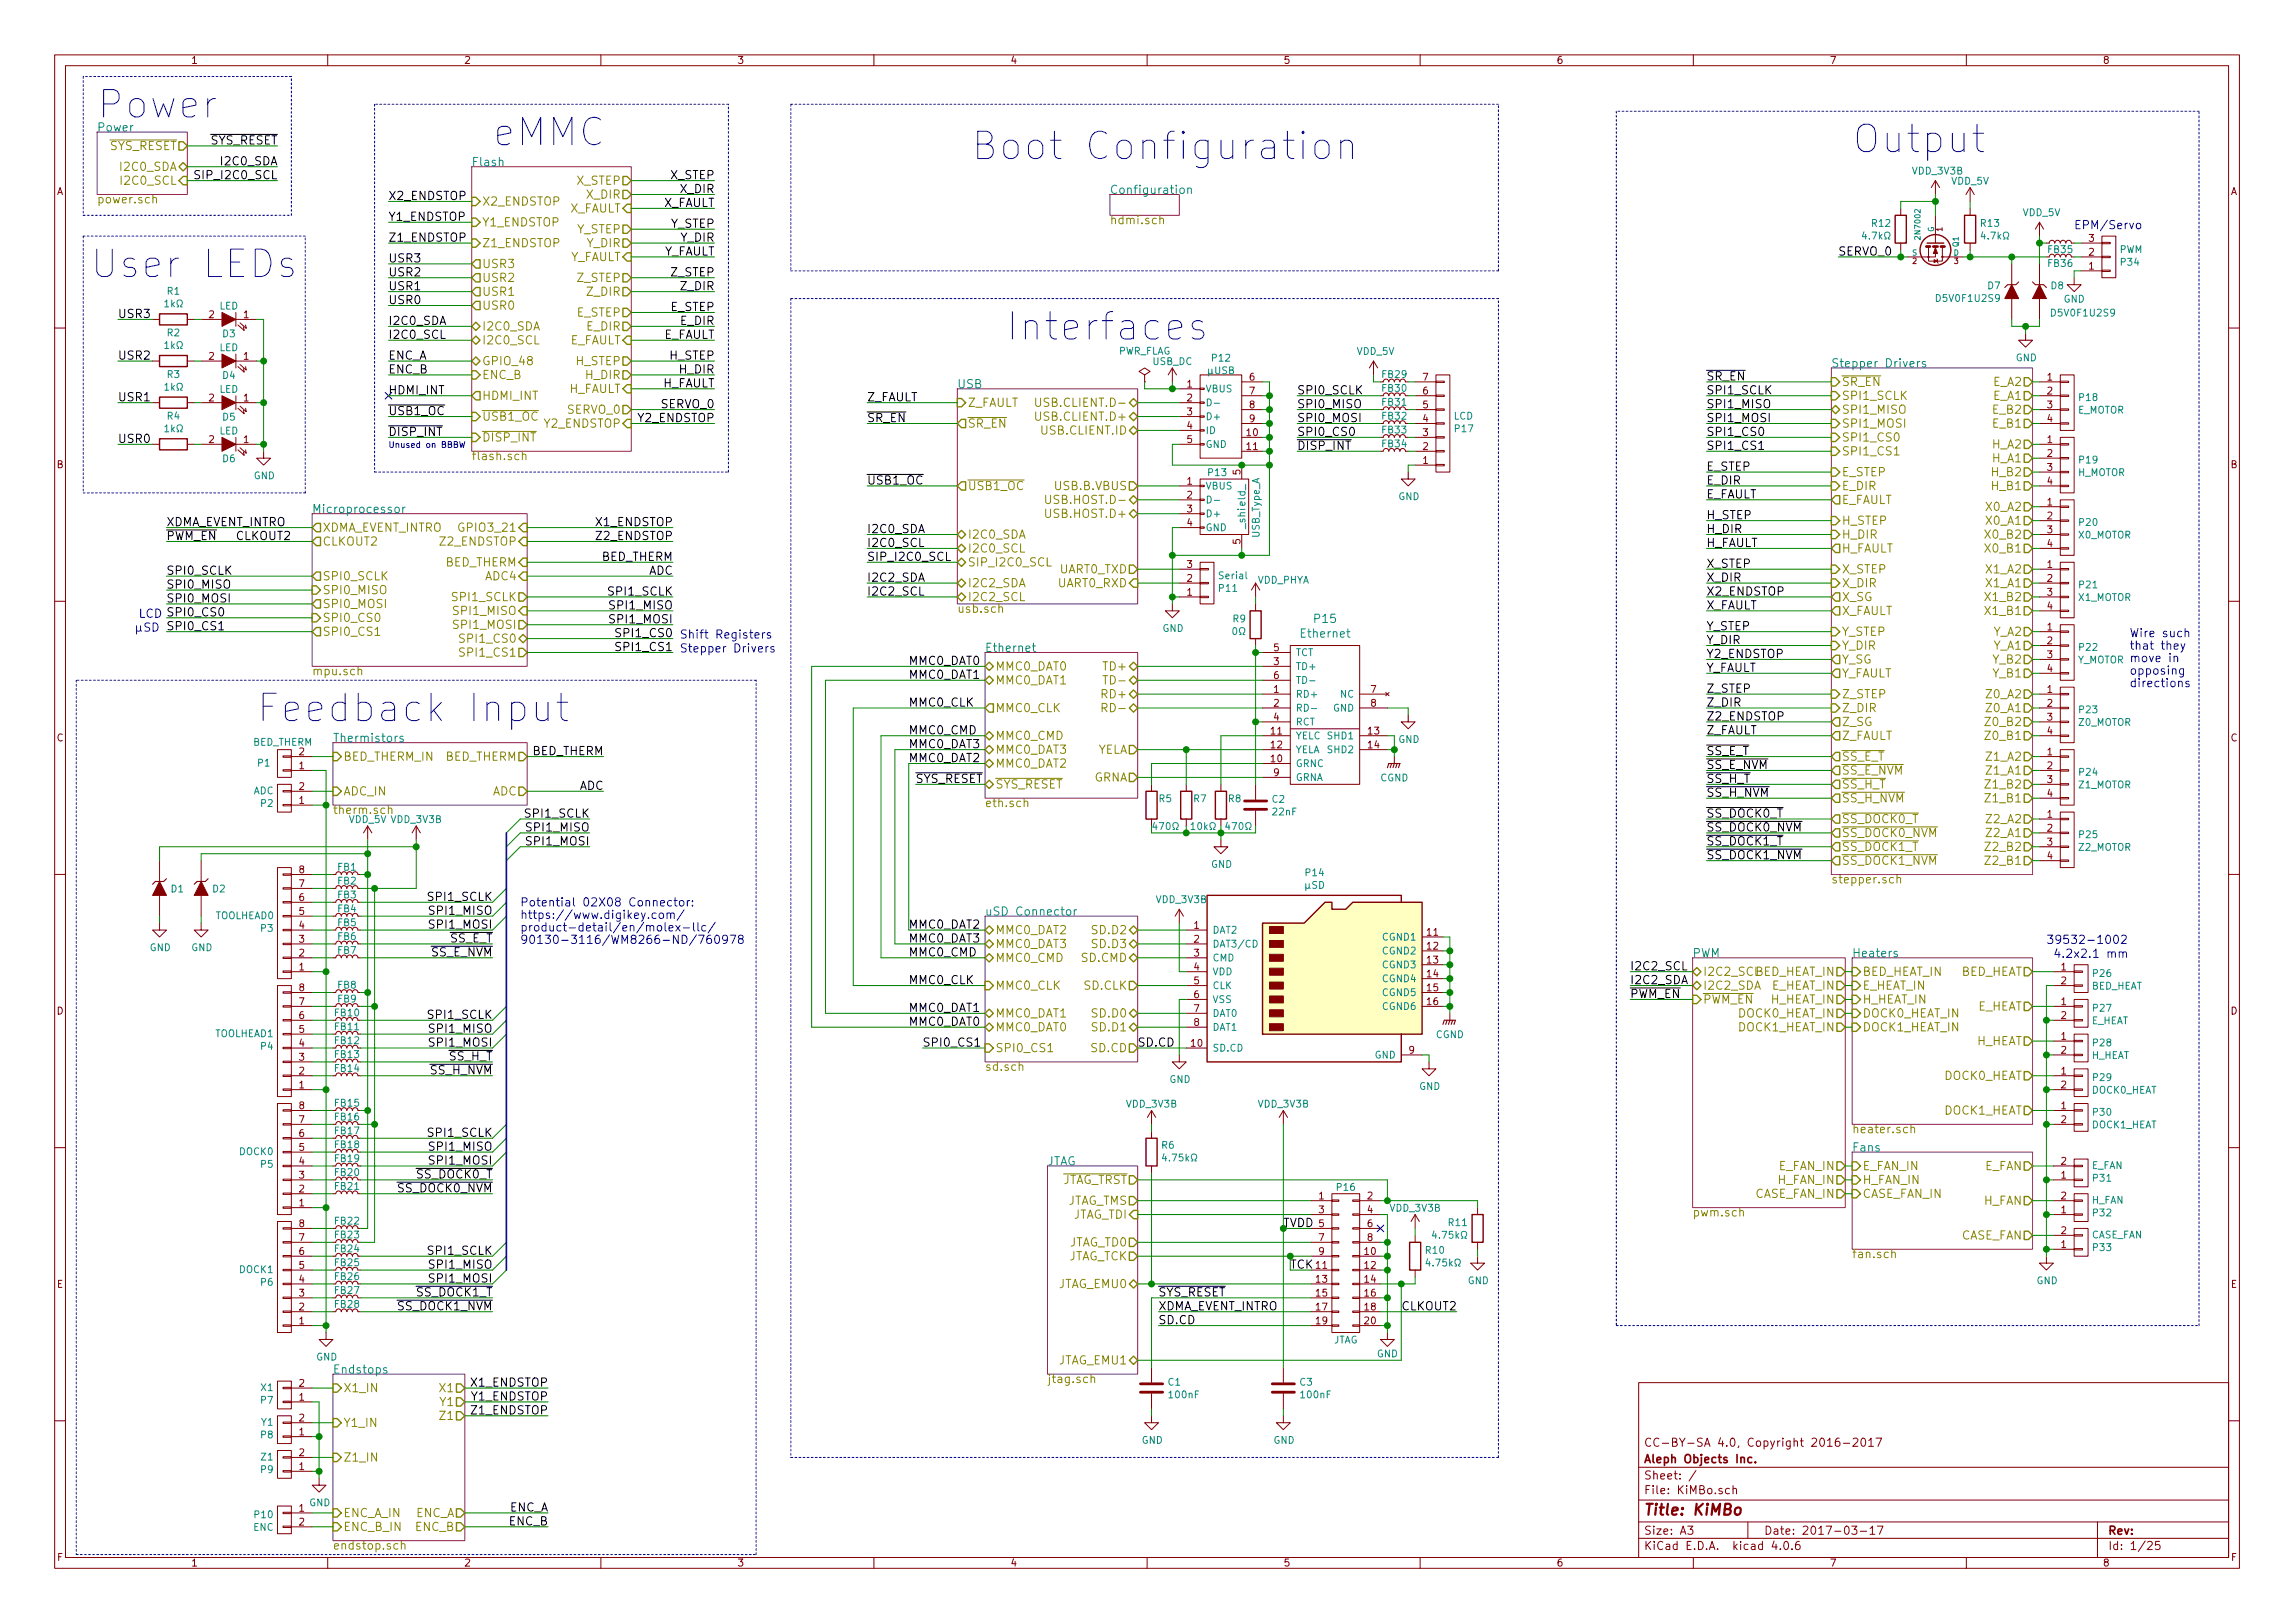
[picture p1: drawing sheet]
<svg xmlns="http://www.w3.org/2000/svg" width="420mm" height="297mm" viewBox="0 0 420 297" stroke-linecap="round" stroke-linejoin="round" font-family="sans-serif">
<defs><g id="words">
<g font-size="7" fill="#0000c2">
<text x="17.8" y="21.6">Power</text>
<text x="90.2" y="26.7">eMMC</text>
<text x="177.8" y="29.2">Boot Configuration</text>
<text x="339.1" y="28">Output</text>
<text x="16.5" y="50.8">User LEDs</text>
<text x="184.1" y="62.3">Interfaces</text>
<text x="47" y="132.1">Feedback Input</text>
</g>
<text font-size="2.8" fill="#840000" x="301" y="277.3">Title: KiMBo</text>
<g font-size="2.1" fill="#008484">
<text x="17.8" y="24.1">Power</text>
<text x="86.4" y="30.4">Flash</text>
<text x="203.2" y="35.5">Configuration</text>
<text x="175.3" y="71.1">USB</text>
<text x="335.3" y="67.2">Stepper Drivers</text>
<text x="57.1" y="93.9">Microprocessor</text>
<text x="180.3" y="119.3">Ethernet</text>
<text x="238.3" y="116.7">Ethernet</text>
<text x="240.7" y="114">P15</text>
<text x="61" y="135.8">Thermistors</text>
<text x="180.3" y="167.6">uSD Connector</text>
<text x="309.9" y="175.2">PWM</text>
<text x="339.1" y="175.2">Heaters</text>
<text x="191.8" y="213.3">JTAG</text>
<text x="339.1" y="210.8">Fans</text>
<text x="61" y="251.4">Endstops</text>
</g>
<g font-size="2.1" fill="#848400">
<text x="19.9" y="27.5">SYS_RESET</text>
<text x="22.2" y="31.3">I2C0_SDA</text>
<text x="22.5" y="33.8">I2C0_SCL</text>
<text x="105.5" y="33.8">X_STEP</text>
<text x="17.8" y="37.2">power.sch</text>
<text x="88.3" y="41.4">Y1_ENDSTOP</text>
<text x="88.3" y="37.6">X2_ENDSTOP</text>
<text x="104.1" y="38.9">X_FAULT</text>
<text x="107.4" y="36.4">X_DIR</text>
<text x="203.2" y="41">hdmi.sch</text>
<text x="88.3" y="45.2">Z1_ENDSTOP</text>
<text x="104.1" y="47.8">Y_FAULT</text>
<text x="105.5" y="42.7">Y_STEP</text>
<text x="107.4" y="45.2">Y_DIR</text>
<text x="88.3" y="49.1">USR3</text>
<text x="88.3" y="51.6">USR2</text>
<text x="105.6" y="51.6">Z_STEP</text>
<text x="88.3" y="54.1">USR1</text>
<text x="88.3" y="56.7">USR0</text>
<text x="105.5" y="57.9">E_STEP</text>
<text x="107.5" y="54.1">Z_DIR</text>
<text x="88.3" y="60.5">I2C0_SDA</text>
<text x="88.3" y="63">I2C0_SCL</text>
<text x="104.1" y="63">E_FAULT</text>
<text x="107.4" y="60.5">E_DIR</text>
<text x="88.3" y="66.8">GPIO_48</text>
<text x="88.3" y="69.4">ENC_B</text>
<text x="104" y="71.9">H_FAULT</text>
<text x="105.4" y="66.8">H_STEP</text>
<text x="107.3" y="69.4">H_DIR</text>
<text x="337.2" y="70.6">SR_EN</text>
<text x="364.9" y="70.6">E_A2</text>
<text x="88.3" y="73.2">HDMI_INT</text>
<text x="88.3" y="77">USB1_OC</text>
<text x="103.9" y="75.7">SERVO_0</text>
<text x="177.2" y="74.5">Z_FAULT</text>
<text x="190.2" y="77">USB.CLIENT.D+</text>
<text x="190.8" y="74.5">USB.CLIENT.D-</text>
<text x="337.2" y="73.2">SPI1_SCLK</text>
<text x="337.2" y="75.7">SPI1_MISO</text>
<text x="364.9" y="73.2">E_A1</text>
<text x="364.9" y="75.7">E_B2</text>
<text x="88.3" y="80.8">DISP_INT</text>
<text x="99.6" y="78.3">Y2_ENDSTOP</text>
<text x="177.2" y="78.3">SR_EN</text>
<text x="190.9" y="79.5">USB.CLIENT.ID</text>
<text x="337.2" y="78.3">SPI1_MOSI</text>
<text x="337.2" y="80.8">SPI1_CS0</text>
<text x="337.2" y="83.3">SPI1_CS1</text>
<text x="364.7" y="82.1">H_A2</text>
<text x="364.9" y="78.3">E_B1</text>
<text x="86.4" y="84.2">flash.sch</text>
<text x="177.2" y="89.7">USB1_OC</text>
<text x="193.3" y="89.7">USB.B.VBUS</text>
<text x="337.2" y="87.2">E_STEP</text>
<text x="337.2" y="89.7">E_DIR</text>
<text x="364.7" y="84.6">H_A1</text>
<text x="364.7" y="89.7">H_B1</text>
<text x="364.7" y="87.2">H_B2</text>
<text x="192" y="94.8">USB.HOST.D+</text>
<text x="192.6" y="92.2">USB.HOST.D-</text>
<text x="337.2" y="92.2">E_FAULT</text>
<text x="363.7" y="93.5">X0_A2</text>
<text x="59.1" y="97.3">XDMA_EVENT_INTRO</text>
<text x="59.1" y="99.9">CLKOUT2</text>
<text x="80.7" y="99.9">Z2_ENDSTOP</text>
<text x="84.6" y="97.3">GPIO3_21</text>
<text x="177.2" y="101.1">I2C0_SCL</text>
<text x="177.2" y="98.6">I2C0_SDA</text>
<text x="337.2" y="96">H_STEP</text>
<text x="337.2" y="98.6">H_DIR</text>
<text x="337.2" y="101.1">H_FAULT</text>
<text x="363.7" y="96">X0_A1</text>
<text x="363.7" y="101.1">X0_B1</text>
<text x="363.7" y="98.6">X0_B2</text>
<text x="59.1" y="106.2">SPI0_SCLK</text>
<text x="81.4" y="103.7">BED_THERM</text>
<text x="88.8" y="106.2">ADC4</text>
<text x="177.2" y="107.5">I2C2_SDA</text>
<text x="177.2" y="103.7">SIP_I2C0_SCL</text>
<text x="193.6" y="107.5">UART0_RXD</text>
<text x="193.9" y="104.9">UART0_TXD</text>
<text x="337.2" y="104.9">X_STEP</text>
<text x="337.2" y="107.5">X_DIR</text>
<text x="363.7" y="104.9">X1_A2</text>
<text x="363.7" y="107.5">X1_A1</text>
<text x="59.1" y="108.7">SPI0_MISO</text>
<text x="59.1" y="111.3">SPI0_MOSI</text>
<text x="59.1" y="113.8">SPI0_CS0</text>
<text x="83" y="110">SPI1_SCLK</text>
<text x="83.4" y="112.6">SPI1_MISO</text>
<text x="175.3" y="112.2">usb.sch</text>
<text x="177.2" y="110">I2C2_SCL</text>
<text x="337.2" y="112.6">X_FAULT</text>
<text x="337.2" y="110">X_SG</text>
<text x="363.7" y="110">X1_B2</text>
<text x="363.7" y="112.6">X1_B1</text>
<text x="59.1" y="116.4">SPI0_CS1</text>
<text x="83.4" y="115.1">SPI1_MOSI</text>
<text x="84.7" y="117.6">SPI1_CS0</text>
<text x="337.2" y="116.4">Y_STEP</text>
<text x="337.2" y="118.9">Y_DIR</text>
<text x="364.9" y="118.9">Y_A1</text>
<text x="364.9" y="116.4">Y_A2</text>
<text x="57.1" y="123.6">mpu.sch</text>
<text x="84.7" y="120.2">SPI1_CS1</text>
<text x="182.3" y="122.7">MMC0_DAT0</text>
<text x="182.3" y="125.3">MMC0_DAT1</text>
<text x="202.3" y="122.7">TD+</text>
<text x="202.8" y="125.3">TD-</text>
<text x="337.2" y="124">Y_FAULT</text>
<text x="337.2" y="121.4">Y_SG</text>
<text x="364.9" y="124">Y_B1</text>
<text x="364.9" y="121.4">Y_B2</text>
<text x="182.3" y="130.3">MMC0_CLK</text>
<text x="202.1" y="127.8">RD+</text>
<text x="202.6" y="130.3">RD-</text>
<text x="337.2" y="127.8">Z_STEP</text>
<text x="337.2" y="130.3">Z_DIR</text>
<text x="363.8" y="130.3">Z0_A1</text>
<text x="363.8" y="127.8">Z0_A2</text>
<text x="182.3" y="138">MMC0_DAT3</text>
<text x="182.3" y="135.4">MMC0_CMD</text>
<text x="200.7" y="138">YELA</text>
<text x="337.2" y="135.4">Z_FAULT</text>
<text x="337.2" y="132.9">Z_SG</text>
<text x="363.8" y="135.4">Z0_B1</text>
<text x="363.8" y="132.9">Z0_B2</text>
<text x="62.9" y="139.2">BED_THERM_IN</text>
<text x="81.4" y="139.2">BED_THERM</text>
<text x="182.3" y="140.5">MMC0_DAT2</text>
<text x="200.1" y="143">GRNA</text>
<text x="337.2" y="139.2">SS_E_T</text>
<text x="337.2" y="141.8">SS_E_NVM</text>
<text x="363.8" y="141.8">Z1_A1</text>
<text x="363.8" y="139.2">Z1_A2</text>
<text x="61" y="149">therm.sch</text>
<text x="62.9" y="145.6">ADC_IN</text>
<text x="90" y="145.6">ADC</text>
<text x="180.3" y="147.7">eth.sch</text>
<text x="182.3" y="144.3">SYS_RESET</text>
<text x="337.2" y="144.3">SS_H_T</text>
<text x="337.2" y="146.8">SS_H_NVM</text>
<text x="363.8" y="146.8">Z1_B1</text>
<text x="363.8" y="144.3">Z1_B2</text>
<text x="337.2" y="150.7">SS_DOCK0_T</text>
<text x="337.2" y="155.7">SS_DOCK1_T</text>
<text x="337.2" y="153.2">SS_DOCK0_NVM</text>
<text x="363.8" y="153.2">Z2_A1</text>
<text x="363.8" y="150.7">Z2_A2</text>
<text x="363.8" y="155.7">Z2_B2</text>
<text x="335.3" y="161.7">stepper.sch</text>
<text x="337.2" y="158.3">SS_DOCK1_NVM</text>
<text x="363.8" y="158.3">Z2_B1</text>
<text x="182.3" y="171">MMC0_DAT2</text>
<text x="182.3" y="173.5">MMC0_DAT3</text>
<text x="200.1" y="171">SD.D2</text>
<text x="200.1" y="173.5">SD.D3</text>
<text x="182.3" y="176.1">MMC0_CMD</text>
<text x="198" y="176.1">SD.CMD</text>
<text x="311.8" y="178.6">I2C2_SCLBED_HEAT_IN</text>
<text x="341" y="178.6">BED_HEAT_IN</text>
<text x="358.7" y="178.6">BED_HEAT</text>
<text x="182.3" y="181.1">MMC0_CLK</text>
<text x="198.5" y="181.1">SD.CLK</text>
<text x="311.8" y="181.1">I2C2_SDA</text>
<text x="311.8" y="183.7">PWM_EN</text>
<text x="324.1" y="183.7">H_HEAT_IN</text>
<text x="324.2" y="181.1">E_HEAT_IN</text>
<text x="341" y="181.1">E_HEAT_IN</text>
<text x="341" y="183.7">H_HEAT_IN</text>
<text x="361.8" y="184.9">E_HEAT</text>
<text x="182.3" y="188.8">MMC0_DAT0</text>
<text x="182.3" y="186.2">MMC0_DAT1</text>
<text x="200.1" y="186.2">SD.D0</text>
<text x="200.1" y="188.8">SD.D1</text>
<text x="318.2" y="186.2">DOCK0_HEAT_IN</text>
<text x="318.2" y="188.8">DOCK1_HEAT_IN</text>
<text x="341" y="186.2">DOCK0_HEAT_IN</text>
<text x="341" y="188.8">DOCK1_HEAT_IN</text>
<text x="361.7" y="191.3">H_HEAT</text>
<text x="180.3" y="196">sd.sch</text>
<text x="182.3" y="192.6">SPI0_CS1</text>
<text x="199.7" y="192.6">SD.CD</text>
<text x="355.8" y="197.6">DOCK0_HEAT</text>
<text x="355.8" y="204">DOCK1_HEAT</text>
<text x="339.1" y="207.4">heater.sch</text>
<text x="325.6" y="214.2">E_FAN_IN</text>
<text x="341" y="214.2">E_FAN_IN</text>
<text x="363.2" y="214.2">E_FAN</text>
<text x="194" y="216.7">JTAG_TRST</text>
<text x="195" y="220.5">JTAG_TMS</text>
<text x="321.2" y="219.2">CASE_FAN_IN</text>
<text x="325.5" y="216.7">H_FAN_IN</text>
<text x="341" y="216.7">H_FAN_IN</text>
<text x="341" y="219.2">CASE_FAN_IN</text>
<text x="363.1" y="220.5">H_FAN</text>
<text x="196.1" y="223">JTAG_TDI</text>
<text x="309.9" y="222.6">pwm.sch</text>
<text x="358.7" y="226.9">CASE_FAN</text>
<text x="195.1" y="230.7">JTAG_TCK</text>
<text x="195.5" y="228.1">JTAG_TD0</text>
<text x="339.1" y="230.3">fan.sch</text>
<text x="193.6" y="235.7">JTAG_EMU0</text>
<text x="193.6" y="249.7">JTAG_EMU1</text>
<text x="62.9" y="254.8">X1_IN</text>
<text x="80.6" y="254.8">X1</text>
<text x="80.6" y="257.3">Y1</text>
<text x="191.8" y="253.1">jtag.sch</text>
<text x="62.9" y="261.1">Y1_IN</text>
<text x="80.7" y="259.9">Z1</text>
<text x="62.9" y="267.5">Z1_IN</text>
<text x="62.9" y="277.7">ENC_A_IN</text>
<text x="62.9" y="280.2">ENC_B_IN</text>
<text x="76" y="277.7">ENC_A</text>
<text x="76" y="280.2">ENC_B</text>
<text x="61" y="283.6">endstop.sch</text>
</g>
<g font-size="2.1">
<text x="38.3" y="26.5">SYS_RESET</text>
<text x="36.3" y="32.8">SIP_I2C0_SCL</text>
<text x="40.7" y="30.3">I2C0_SDA</text>
<text x="122.7" y="32.8">X_STEP</text>
<text x="124.6" y="35.3">X_DIR</text>
<text x="71.1" y="36.6">X2_ENDSTOP</text>
<text x="71.1" y="40.4">Y1_ENDSTOP</text>
<text x="121.3" y="37.9">X_FAULT</text>
<text x="122.7" y="41.7">Y_STEP</text>
<text x="71.1" y="44.2">Z1_ENDSTOP</text>
<text x="121.3" y="46.8">Y_FAULT</text>
<text x="124.6" y="44.2">Y_DIR</text>
<text x="336.5" y="46.8">SERVO_0</text>
<text x="71.1" y="48">USR3</text>
<text x="71.1" y="50.6">USR2</text>
<text x="71.1" y="53.1">USR1</text>
<text x="122.8" y="50.6">Z_STEP</text>
<text x="124.7" y="53.1">Z_DIR</text>
<text x="21.6" y="58.2">USR3</text>
<text x="71.1" y="55.7">USR0</text>
<text x="71.1" y="59.5">I2C0_SDA</text>
<text x="122.7" y="56.9">E_STEP</text>
<text x="124.6" y="59.5">E_DIR</text>
<text x="21.6" y="65.8">USR2</text>
<text x="71.1" y="65.8">ENC_A</text>
<text x="71.1" y="62">I2C0_SCL</text>
<text x="121.3" y="62">E_FAULT</text>
<text x="122.6" y="65.8">H_STEP</text>
<text x="71.1" y="68.4">ENC_B</text>
<text x="121.1" y="70.9">H_FAULT</text>
<text x="124.4" y="68.4">H_DIR</text>
<text x="312.4" y="69.6">SR_EN</text>
<text x="21.6" y="73.4">USR1</text>
<text x="71.1" y="72.2">HDMI_INT</text>
<text x="71.1" y="76">USB1_OC</text>
<text x="116.8" y="77.3">Y2_ENDSTOP</text>
<text x="121" y="74.7">SERVO_0</text>
<text x="158.7" y="73.4">Z_FAULT</text>
<text x="158.7" y="77.3">SR_EN</text>
<text x="237.5" y="74.7">SPI0_MISO</text>
<text x="237.5" y="77.3">SPI0_MOSI</text>
<text x="237.5" y="72.2">SPI0_SCLK</text>
<text x="312.4" y="74.7">SPI1_MISO</text>
<text x="312.4" y="77.3">SPI1_MOSI</text>
<text x="312.4" y="72.2">SPI1_SCLK</text>
<text x="21.6" y="81.1">USR0</text>
<text x="71.1" y="79.8">DISP_INT</text>
<text x="237.5" y="79.8">SPI0_CS0</text>
<text x="237.5" y="82.3">DISP_INT</text>
<text x="312.4" y="79.8">SPI1_CS0</text>
<text x="312.4" y="82.3">SPI1_CS1</text>
<text x="158.7" y="88.7">USB1_OC</text>
<text x="312.4" y="86.1">E_STEP</text>
<text x="312.4" y="88.7">E_DIR</text>
<text x="312.4" y="91.2">E_FAULT</text>
<text x="312.4" y="95">H_STEP</text>
<text x="30.5" y="96.3">XDMA_EVENT_INTRO</text>
<text x="30.5" y="98.8">PWM_EN</text>
<text x="43.2" y="98.8">CLKOUT2</text>
<text x="109.1" y="96.3">X1_ENDSTOP</text>
<text x="109.3" y="98.8">Z2_ENDSTOP</text>
<text x="158.7" y="97.6">I2C0_SDA</text>
<text x="158.7" y="100.1">I2C0_SCL</text>
<text x="312.4" y="97.6">H_DIR</text>
<text x="312.4" y="100.1">H_FAULT</text>
<text x="30.5" y="107.7">SPI0_MISO</text>
<text x="30.5" y="105.2">SPI0_SCLK</text>
<text x="110" y="102.7">BED_THERM</text>
<text x="118.6" y="105.2">ADC</text>
<text x="158.7" y="106.5">I2C2_SDA</text>
<text x="158.7" y="102.7">SIP_I2C0_SCL</text>
<text x="312.4" y="103.9">X_STEP</text>
<text x="312.4" y="106.5">X_DIR</text>
<text x="30.5" y="110.3">SPI0_MOSI</text>
<text x="111.6" y="109">SPI1_SCLK</text>
<text x="112" y="111.5">SPI1_MISO</text>
<text x="158.7" y="109">I2C2_SCL</text>
<text x="312.4" y="109">X2_ENDSTOP</text>
<text x="312.4" y="111.5">X_FAULT</text>
<text x="112" y="114.1">SPI1_MOSI</text>
<text x="312.4" y="115.4">Y_STEP</text>
<text x="312.4" y="117.9">Y_DIR</text>
<text x="166.4" y="121.7">MMC0_DAT0</text>
<text x="166.4" y="124.2">MMC0_DAT1</text>
<text x="312.4" y="120.4">Y2_ENDSTOP</text>
<text x="312.4" y="123">Y_FAULT</text>
<text x="166.4" y="129.3">MMC0_CLK</text>
<text x="312.4" y="126.8">Z_STEP</text>
<text x="312.4" y="129.3">Z_DIR</text>
<text x="312.4" y="131.9">Z2_ENDSTOP</text>
<text x="166.4" y="134.4">MMC0_CMD</text>
<text x="166.4" y="136.9">MMC0_DAT3</text>
<text x="312.4" y="134.4">Z_FAULT</text>
<text x="97.3" y="138.2">BED_THERM</text>
<text x="166.4" y="139.5">MMC0_DAT2</text>
<text x="167.6" y="143.3">SYS_RESET</text>
<text x="312.4" y="138.2">SS_E_T</text>
<text x="312.4" y="143.3">SS_H_T</text>
<text x="312.4" y="140.8">SS_E_NVM</text>
<text x="96.4" y="149.6">SPI1_SCLK</text>
<text x="105.9" y="144.6">ADC</text>
<text x="312.4" y="149.6">SS_DOCK0_T</text>
<text x="312.4" y="145.8">SS_H_NVM</text>
<text x="96.7" y="152.2">SPI1_MISO</text>
<text x="96.7" y="154.7">SPI1_MOSI</text>
<text x="312.4" y="154.7">SS_DOCK1_T</text>
<text x="312.4" y="152.2">SS_DOCK0_NVM</text>
<text x="312.4" y="157.3">SS_DOCK1_NVM</text>
<text x="78.6" y="164.9">SPI1_SCLK</text>
<text x="79" y="167.4">SPI1_MISO</text>
<text x="79" y="170">SPI1_MOSI</text>
<text x="82.3" y="172.5">SS_E_T</text>
<text x="166.4" y="170">MMC0_DAT2</text>
<text x="166.4" y="172.5">MMC0_DAT3</text>
<text x="78.8" y="175">SS_E_NVM</text>
<text x="166.4" y="175">MMC0_CMD</text>
<text x="298.4" y="177.6">I2C2_SCL</text>
<text x="166.4" y="180.1">MMC0_CLK</text>
<text x="166.4" y="185.2">MMC0_DAT1</text>
<text x="298.4" y="180.1">I2C2_SDA</text>
<text x="298.4" y="182.7">PWM_EN</text>
<text x="78.6" y="186.5">SPI1_SCLK</text>
<text x="79" y="191.6">SPI1_MOSI</text>
<text x="79" y="189">SPI1_MISO</text>
<text x="166.4" y="187.7">MMC0_DAT0</text>
<text x="168.9" y="191.6">SPI0_CS1</text>
<text x="208.3" y="191.6">SD.CD</text>
<text x="78.7" y="196.6">SS_H_NVM</text>
<text x="82.1" y="194.1">SS_H_T</text>
<text x="78.6" y="208.1">SPI1_SCLK</text>
<text x="76.3" y="215.7">SS_DOCK0_T</text>
<text x="79" y="213.1">SPI1_MOSI</text>
<text x="79" y="210.6">SPI1_MISO</text>
<text x="72.8" y="218.2">SS_DOCK0_NVM</text>
<text x="234.9" y="224.6">TVDD</text>
<text x="78.6" y="229.7">SPI1_SCLK</text>
<text x="79" y="232.2">SPI1_MISO</text>
<text x="72.8" y="239.8">SS_DOCK1_NVM</text>
<text x="76.3" y="237.3">SS_DOCK1_T</text>
<text x="79" y="234.7">SPI1_MOSI</text>
<text x="212.1" y="237.3">SYS_RESET</text>
<text x="212.1" y="239.8">XDMA_EVENT_INTRO</text>
<text x="256.7" y="239.8">CLKOUT2</text>
<text x="212.1" y="242.4">SD.CD</text>
<text x="86.3" y="253.8">X1_ENDSTOP</text>
<text x="86.3" y="256.3">Y1_ENDSTOP</text>
<text x="86.4" y="258.9">Z1_ENDSTOP</text>
<text x="93.1" y="276.6">ENC_A</text>
<text x="93.1" y="279.2">ENC_B</text>
</g>
<g font-size="2.1" fill="#0000c2">
<text x="379.7" y="41.9">EPM/Servo</text>
<text x="25.4" y="113.1">LCD SPI0_CS0</text>
<text x="26.3" y="115.6">SD SPI0_CS1</text>
<text x="113.3" y="119.2">SPI1_CS1 Stepper Drivers</text>
<text x="113.3" y="116.6">SPI1_CS0 Shift Registers</text>
<text x="389.9" y="116.6">Wire such</text>
<text x="389.9" y="118.9">that they</text>
<text x="389.9" y="121.2">move in</text>
<text x="389.9" y="123.5">opposing</text>
<text x="389.9" y="125.8">directions</text>
<text x="95.2" y="165.9">Potential 02X08 Connector:</text>
<text x="95.2" y="168.2">https://www.digikey.com/</text>
<text x="95.2" y="170.5">product-detail/en/molex-llc/</text>
<text x="95.2" y="172.8">90130-3116/WM8266-ND/760978</text>
<text x="374.6" y="172.8">39532-1002</text>
<text x="375.9" y="175.3">4.2x2.1 mm</text>
</g>
<text font-size="2.1" fill="#008400" x="236.2" y="232.2">TCK</text>
<g font-size="2.1" fill="#840000">
<text x="301" y="267.8">Aleph Objects Inc.</text>
<text x="301" y="264.8">CC-BY-SA 4.0, Copyright 2016-2017</text>
<text x="301" y="273.5">File: KiMBo.sch</text>
<text x="301" y="270.8">Sheet: /</text>
<text x="301" y="280.9">Size: A3</text>
<text x="323" y="280.9">Date: 2017-03-17</text>
<text x="386" y="280.9">Rev:</text>
<text x="301" y="283.7">KiCad E.D.A. kicad 4.0.6</text>
<text x="386" y="283.7">Id: 1/25</text>
</g>
<g font-size="1.8" fill="#840000">
<text x="35" y="11.7">1</text>
<text x="85" y="11.7">2</text>
<text x="135" y="11.7">3</text>
<text x="185" y="11.7">4</text>
<text x="235" y="11.7">5</text>
<text x="285" y="11.7">6</text>
<text x="335" y="11.7">7</text>
<text x="385" y="11.7">8</text>
<text x="10.4" y="35.7">A</text>
<text x="408.4" y="35.7">A</text>
<text x="382.4" y="46.8">2</text>
<text x="382.4" y="44.2">3</text>
<text x="382.4" y="49.3">1</text>
<text x="38.3" y="58.2">2</text>
<text x="44.6" y="58.2">1</text>
<text x="38.3" y="65.8">2</text>
<text x="44.6" y="65.8">1</text>
<text x="217.3" y="70.9">1</text>
<text x="228.8" y="69.6">6</text>
<text x="253.1" y="71.7">FB30</text>
<text x="260.5" y="69.6">7</text>
<text x="374.8" y="69.6">1</text>
<text x="38.3" y="73.4">2</text>
<text x="44.6" y="73.4">1</text>
<text x="217.3" y="73.4">2</text>
<text x="217.3" y="76">3</text>
<text x="228.8" y="72.2">7</text>
<text x="228.8" y="74.7">8</text>
<text x="228.8" y="77.3">9</text>
<text x="260.5" y="77.3">4</text>
<text x="260.5" y="74.7">5</text>
<text x="260.5" y="72.2">6</text>
<text x="374.8" y="72.2">2</text>
<text x="374.8" y="74.7">3</text>
<text x="374.8" y="77.3">4</text>
<text x="38.3" y="81.1">2</text>
<text x="44.6" y="81.1">1</text>
<text x="217.3" y="78.5">4</text>
<text x="217.3" y="81.1">5</text>
<text x="228.3" y="79.8">10</text>
<text x="228.3" y="82.3">11</text>
<text x="260.5" y="82.3">2</text>
<text x="260.5" y="79.8">3</text>
<text x="374.8" y="81.1">1</text>
<text x="374.8" y="83.6">2</text>
<text x="10.4" y="85.7">B</text>
<text x="217.3" y="88.7">1</text>
<text x="227.1" y="86.9" transform="rotate(-90 227.1 86.9)">5</text>
<text x="260.5" y="84.9">1</text>
<text x="374.8" y="86.1">3</text>
<text x="374.8" y="88.7">4</text>
<text x="408.4" y="85.7">B</text>
<text x="217.3" y="91.2">2</text>
<text x="217.3" y="93.8">3</text>
<text x="374.8" y="92.5">1</text>
<text x="374.8" y="95">2</text>
<text x="217.3" y="96.3">4</text>
<text x="227.1" y="99.6" transform="rotate(-90 227.1 99.6)">5</text>
<text x="374.8" y="97.6">3</text>
<text x="374.8" y="100.1">4</text>
<text x="217.3" y="106.5">2</text>
<text x="217.3" y="103.9">3</text>
<text x="374.8" y="103.9">1</text>
<text x="374.8" y="106.5">2</text>
<text x="217.3" y="109">1</text>
<text x="374.8" y="109">3</text>
<text x="374.8" y="111.5">4</text>
<text x="233.2" y="119.2">5</text>
<text x="374.8" y="115.4">1</text>
<text x="374.8" y="117.9">2</text>
<text x="233.2" y="121.7">3</text>
<text x="233.2" y="124.2">6</text>
<text x="374.8" y="120.4">3</text>
<text x="374.8" y="123">4</text>
<text x="233.2" y="126.8">1</text>
<text x="233.2" y="129.3">2</text>
<text x="233.2" y="131.9">4</text>
<text x="251" y="126.8">7</text>
<text x="251" y="129.3">8</text>
<text x="374.8" y="126.8">1</text>
<text x="374.8" y="129.3">2</text>
<text x="374.8" y="131.9">3</text>
<text x="10.4" y="135.7">C</text>
<text x="232.7" y="134.4">11</text>
<text x="232.7" y="136.9">12</text>
<text x="250.5" y="134.4">13</text>
<text x="250.5" y="136.9">14</text>
<text x="374.8" y="134.4">4</text>
<text x="408.4" y="135.7">C</text>
<text x="54.8" y="140.8">1</text>
<text x="54.8" y="138.2">2</text>
<text x="232.7" y="139.5">10</text>
<text x="233.2" y="142">9</text>
<text x="374.8" y="138.2">1</text>
<text x="374.8" y="140.8">2</text>
<text x="374.8" y="143.3">3</text>
<text x="54.8" y="147.1">1</text>
<text x="54.8" y="144.6">2</text>
<text x="374.8" y="145.8">4</text>
<text x="374.8" y="149.6">1</text>
<text x="374.8" y="152.2">2</text>
<text x="374.8" y="154.7">3</text>
<text x="54.8" y="159.8">8</text>
<text x="374.8" y="157.3">4</text>
<text x="54.8" y="167.4">5</text>
<text x="54.8" y="164.9">6</text>
<text x="54.8" y="162.3">7</text>
<text x="54.8" y="172.5">3</text>
<text x="54.8" y="170">4</text>
<text x="218.6" y="170">1</text>
<text x="218.6" y="172.5">2</text>
<text x="261.3" y="171.2">11</text>
<text x="261.3" y="173.8">12</text>
<text x="54.8" y="177.6">1</text>
<text x="54.8" y="175">2</text>
<text x="218.6" y="175">3</text>
<text x="218.6" y="177.6">4</text>
<text x="261.3" y="176.3">13</text>
<text x="261.3" y="178.9">14</text>
<text x="377.3" y="177.6">1</text>
<text x="10.4" y="185.7">D</text>
<text x="54.8" y="183.9">7</text>
<text x="54.8" y="181.4">8</text>
<text x="61.3" y="186">FB10</text>
<text x="218.6" y="180.1">5</text>
<text x="218.6" y="182.7">6</text>
<text x="218.6" y="185.2">7</text>
<text x="261.3" y="181.4">15</text>
<text x="261.3" y="183.9">16</text>
<text x="377.3" y="180.1">2</text>
<text x="377.3" y="183.9">1</text>
<text x="408.4" y="185.7">D</text>
<text x="54.8" y="191.6">4</text>
<text x="54.8" y="189">5</text>
<text x="54.8" y="186.5">6</text>
<text x="218.1" y="191.6">10</text>
<text x="218.6" y="187.7">8</text>
<text x="377.3" y="186.5">2</text>
<text x="377.3" y="190.3">1</text>
<text x="54.8" y="196.6">2</text>
<text x="54.8" y="194.1">3</text>
<text x="61.3" y="193.6">FB13</text>
<text x="258" y="192.8">9</text>
<text x="377.3" y="192.8">2</text>
<text x="377.3" y="196.6">1</text>
<text x="54.8" y="203">8</text>
<text x="54.8" y="199.2">1</text>
<text x="377.3" y="199.2">2</text>
<text x="377.3" y="203">1</text>
<text x="54.8" y="208.1">6</text>
<text x="54.8" y="205.5">7</text>
<text x="61.3" y="207.6">FB17</text>
<text x="377.3" y="205.5">2</text>
<text x="54.8" y="215.7">3</text>
<text x="54.8" y="213.1">4</text>
<text x="54.8" y="210.6">5</text>
<text x="61.3" y="215.2">FB20</text>
<text x="377.3" y="215.7">1</text>
<text x="377.3" y="213.1">2</text>
<text x="54.8" y="220.8">1</text>
<text x="54.8" y="218.2">2</text>
<text x="241.5" y="219.5">1</text>
<text x="250.3" y="219.5">2</text>
<text x="377.3" y="219.5">2</text>
<text x="54.8" y="227.1">7</text>
<text x="54.8" y="224.6">8</text>
<text x="241.5" y="222">3</text>
<text x="241.5" y="224.6">5</text>
<text x="241.5" y="227.1">7</text>
<text x="250.3" y="222">4</text>
<text x="250.3" y="224.6">6</text>
<text x="250.3" y="227.1">8</text>
<text x="377.3" y="222">1</text>
<text x="377.3" y="225.8">2</text>
<text x="54.8" y="232.2">5</text>
<text x="54.8" y="229.7">6</text>
<text x="61.3" y="229.2">FB24</text>
<text x="241" y="232.2">11</text>
<text x="241.5" y="229.7">9</text>
<text x="249.9" y="229.7">10</text>
<text x="249.9" y="232.2">12</text>
<text x="377.3" y="228.4">1</text>
<text x="10.4" y="235.7">E</text>
<text x="54.8" y="239.8">2</text>
<text x="54.8" y="237.3">3</text>
<text x="54.8" y="234.7">4</text>
<text x="61.3" y="236.8">FB27</text>
<text x="241" y="234.7">13</text>
<text x="241" y="237.3">15</text>
<text x="241" y="239.8">17</text>
<text x="249.9" y="234.7">14</text>
<text x="249.9" y="237.3">16</text>
<text x="249.9" y="239.8">18</text>
<text x="408.4" y="235.7">E</text>
<text x="54.8" y="242.4">1</text>
<text x="241" y="242.4">19</text>
<text x="249.9" y="242.4">20</text>
<text x="54.8" y="256.3">1</text>
<text x="54.8" y="253.8">2</text>
<text x="54.8" y="262.7">1</text>
<text x="54.8" y="260.1">2</text>
<text x="54.8" y="269">1</text>
<text x="54.8" y="266.5">2</text>
<text x="54.8" y="276.6">1</text>
<text x="54.8" y="279.2">2</text>
<text x="10.5" y="285.7">F</text>
<text x="35" y="286.7">1</text>
<text x="85" y="286.7">2</text>
<text x="135" y="286.7">3</text>
<text x="185" y="286.7">4</text>
<text x="235" y="286.7">5</text>
<text x="285" y="286.7">6</text>
<text x="335" y="286.7">7</text>
<text x="385" y="286.7">8</text>
<text x="408.5" y="285.7">F</text>
</g>
<g font-size="1.8" fill="#008484">
<text x="350.1" y="31.9">VDD_3V3B</text>
<text x="357.3" y="33.8">VDD_5V</text>
<text x="342.7" y="41.5">R12</text>
<text x="362.7" y="41.5">R13</text>
<text x="370.3" y="39.5">VDD_5V</text>
<text x="341.7" y="43.8">4.7k</text>
<text x="363.5" y="43.8">4.7k</text>
<text x="375" y="46.3">FB35</text>
<text x="388" y="46.3">PWM</text>
<text x="30.6" y="53.9">R1</text>
<text x="363.9" y="52.9">D7</text>
<text x="375" y="48.8">FB36</text>
<text x="375.5" y="52.9">D8</text>
<text x="388.3" y="48.6">P34</text>
<text x="30.8" y="56.2">1k</text>
<text x="40.1" y="56.6">LED</text>
<text x="354.8" y="55.2">D5V0F1U2S9</text>
<text x="375.9" y="57.9">D5V0F1U2S9</text>
<text x="377.8" y="55.4">GND</text>
<text x="30.6" y="61.5">R2</text>
<text x="30.8" y="63.8">1k</text>
<text x="40.1" y="64.2">LED</text>
<text x="40.8" y="61.7">D3</text>
<text x="204.6" y="64.9">PWR_FLAG</text>
<text x="248.4" y="64.9">VDD_5V</text>
<text x="30.6" y="69.2">R3</text>
<text x="30.8" y="71.5">1k</text>
<text x="40.1" y="71.9">LED</text>
<text x="40.8" y="69.3">D4</text>
<text x="211" y="66.8">USB_DC</text>
<text x="220.7" y="71.8">VBUS</text>
<text x="221.7" y="68.5">USB</text>
<text x="221.9" y="66.2">P12</text>
<text x="253.1" y="69.2">FB29</text>
<text x="369" y="66.1">GND</text>
<text x="30.6" y="76.8">R4</text>
<text x="40.8" y="76.9">D5</text>
<text x="220.7" y="76.9">D+</text>
<text x="253.1" y="74.2">FB31</text>
<text x="253.1" y="76.8">FB32</text>
<text x="266.1" y="76.8">LCD</text>
<text x="380.3" y="75.7">E_MOTOR</text>
<text x="380.7" y="73.4">P18</text>
<text x="30.8" y="79.1">1k</text>
<text x="40.1" y="79.5">LED</text>
<text x="220.7" y="79.4">ID</text>
<text x="220.7" y="82">GND</text>
<text x="253.1" y="79.3">FB33</text>
<text x="253.1" y="81.9">FB34</text>
<text x="266.4" y="79.1">P17</text>
<text x="40.8" y="84.6">D6</text>
<text x="46.4" y="87.7">GND</text>
<text x="220.7" y="89.6">VBUS</text>
<text x="221.3" y="87.1">P13</text>
<text x="380.3" y="87.1">H_MOTOR</text>
<text x="380.7" y="84.8">P19</text>
<text x="220.7" y="94.7">D+</text>
<text x="256" y="91.5">GND</text>
<text x="220.7" y="97.2">GND</text>
<text x="228" y="96.8" transform="rotate(-90 228 96.8)">_shi eld_</text>
<text x="230.6" y="98.5" transform="rotate(-90 230.6 98.5)">USB_Type_A</text>
<text x="380.4" y="98.5">X0_MOTOR</text>
<text x="380.7" y="96.2">P20</text>
<text x="223.3" y="106">Serial</text>
<text x="230.1" y="106.8">VDD_PHYA</text>
<text x="380.7" y="107.7">P21</text>
<text x="223.2" y="108.3">P11</text>
<text x="225.8" y="113.9">R9</text>
<text x="380.4" y="110">X1_MOTOR</text>
<text x="212.8" y="115.6">GND</text>
<text x="380.7" y="119.1">P22</text>
<text x="237.2" y="122.6">TD+</text>
<text x="237.2" y="120.1">TCT</text>
<text x="237.2" y="125.1">TD-</text>
<text x="380.3" y="121.4">Y_MOTOR</text>
<text x="237.2" y="127.7">RD+</text>
<text x="237.2" y="130.2">RD-</text>
<text x="244" y="130.2">GND</text>
<text x="245.3" y="127.7">NC</text>
<text x="380.7" y="130.5">P23</text>
<text x="46.3" y="136.5">BED_THERM</text>
<text x="237.2" y="132.8">RCT</text>
<text x="237.2" y="135.3">YELC</text>
<text x="237.2" y="137.8">YELA</text>
<text x="243.2" y="135.3">SHD1</text>
<text x="243.2" y="137.8">SHD2</text>
<text x="256" y="136">GND</text>
<text x="380.5" y="132.8">Z0_MOTOR</text>
<text x="47.2" y="140.3">P1</text>
<text x="237.2" y="142.9">GRNA</text>
<text x="237.2" y="140.4">GRNC</text>
<text x="252.7" y="143">CGND</text>
<text x="380.7" y="141.9">P24</text>
<text x="46.4" y="145.4">ADC</text>
<text x="47.8" y="147.7">P2</text>
<text x="212.2" y="146.8">R5</text>
<text x="218.6" y="146.8">R7</text>
<text x="224.9" y="146.8">R8</text>
<text x="232.9" y="146.9">C2</text>
<text x="233.1" y="149.2">22nF</text>
<text x="380.5" y="144.3">Z1_MOTOR</text>
<text x="63.9" y="150.6">VDD_5V VDD_3V3B</text>
<text x="211.9" y="151.9">470</text>
<text x="218.8" y="151.9">10k</text>
<text x="225.2" y="151.9">470</text>
<text x="380.5" y="155.7">Z2_MOTOR</text>
<text x="380.7" y="153.4">P25</text>
<text x="61.8" y="159.3">FB1</text>
<text x="61.8" y="161.9">FB2</text>
<text x="221.7" y="158.8">GND</text>
<text x="239.1" y="160.3">P14</text>
<text x="31.3" y="163.3">D1</text>
<text x="39" y="163.3">D2</text>
<text x="61.8" y="164.4">FB3</text>
<text x="61.8" y="166.9">FB4</text>
<text x="211.7" y="165.3">VDD_3V3B</text>
<text x="239.4" y="162.6">SD</text>
<text x="39.4" y="168.2">TOOLHEAD0</text>
<text x="47.8" y="170.5">P3</text>
<text x="61.8" y="172">FB6</text>
<text x="61.8" y="169.5">FB5</text>
<text x="222" y="170.9">DAT2</text>
<text x="222" y="173.4">DAT3/CD</text>
<text x="253.1" y="172.1">CGND1</text>
<text x="27.4" y="174.1">GND</text>
<text x="35" y="174.1">GND</text>
<text x="61.8" y="174.6">FB7</text>
<text x="222" y="175.9">CMD</text>
<text x="222" y="178.5">VDD</text>
<text x="253.1" y="174.7">CGND2</text>
<text x="253.1" y="177.2">CGND3</text>
<text x="253.1" y="179.7">CGND4</text>
<text x="383.3" y="178.8">P26</text>
<text x="61.8" y="180.9">FB8</text>
<text x="61.8" y="183.5">FB9</text>
<text x="222" y="181">CLK</text>
<text x="222" y="183.6">VSS</text>
<text x="253.1" y="182.3">CGND5</text>
<text x="253.1" y="184.8">CGND6</text>
<text x="382.8" y="181.1">BED_HEAT</text>
<text x="383.3" y="185.1">P27</text>
<text x="39.3" y="189.8">TOOLHEAD1</text>
<text x="61.3" y="188.5">FB11</text>
<text x="61.3" y="191.1">FB12</text>
<text x="222" y="186.1">DAT0</text>
<text x="222" y="188.6">DAT1</text>
<text x="262.8" y="190">CGND</text>
<text x="382.8" y="187.4">E_HEAT</text>
<text x="383.3" y="191.5">P28</text>
<text x="47.8" y="192.1">P4</text>
<text x="61.3" y="196.2">FB14</text>
<text x="222" y="192.4">SD.CD</text>
<text x="251.6" y="193.7">GND</text>
<text x="382.9" y="193.8">H_HEAT</text>
<text x="383.3" y="197.8">P29</text>
<text x="61.3" y="202.5">FB15</text>
<text x="206.2" y="202.7">VDD_3V3B</text>
<text x="214.1" y="198.2">GND</text>
<text x="230.4" y="202.7">VDD_3V3B</text>
<text x="259.8" y="199.5">GND</text>
<text x="382.9" y="200.1">DOCK0_HEAT</text>
<text x="61.3" y="205">FB16</text>
<text x="382.9" y="206.5">DOCK1_HEAT</text>
<text x="383.3" y="204.2">P30</text>
<text x="43.8" y="211.4">DOCK0</text>
<text x="47.8" y="213.7">P5</text>
<text x="61.3" y="210.1">FB18</text>
<text x="61.3" y="212.7">FB19</text>
<text x="212.7" y="210.2">R6</text>
<text x="213.7" y="212.5">4.75k</text>
<text x="382.9" y="213.9">E_FAN</text>
<text x="61.3" y="217.7">FB21</text>
<text x="244.8" y="217.9">P16</text>
<text x="254.5" y="221.7">VDD_3V3B</text>
<text x="382.9" y="220.3">H_FAN</text>
<text x="383.3" y="216.2">P31</text>
<text x="61.3" y="224.1">FB22</text>
<text x="61.3" y="226.6">FB23</text>
<text x="263.1" y="226.7">4.75k</text>
<text x="265.3" y="224.4">R11</text>
<text x="382.8" y="226.6">CASE_FAN</text>
<text x="383.3" y="222.6">P32</text>
<text x="43.8" y="233">DOCK1</text>
<text x="61.3" y="231.7">FB25</text>
<text x="261.1" y="229.4">R10</text>
<text x="262" y="231.8">4.75k</text>
<text x="383.3" y="228.9">P33</text>
<text x="47.8" y="235.3">P6</text>
<text x="61.3" y="239.3">FB28</text>
<text x="61.3" y="234.3">FB26</text>
<text x="268.7" y="235">GND</text>
<text x="372.8" y="235">GND</text>
<text x="244" y="245.9">JTAG</text>
<text x="57.9" y="249">GND</text>
<text x="252" y="248.4">GND</text>
<text x="47.8" y="256.9">P7</text>
<text x="47.8" y="254.6">X1</text>
<text x="213.9" y="253.6">C1</text>
<text x="214.1" y="255.9">100nF</text>
<text x="238" y="253.6">C3</text>
<text x="238.3" y="255.9">100nF</text>
<text x="47.8" y="263.2">P8</text>
<text x="47.9" y="260.9">Y1</text>
<text x="47.8" y="269.6">P9</text>
<text x="47.9" y="267.3">Z1</text>
<text x="209" y="264.2">GND</text>
<text x="233.1" y="264.2">GND</text>
<text x="56.6" y="275.7">GND</text>
<text x="46.4" y="280.1">ENC</text>
<text x="46.7" y="277.8">P10</text>
</g>
<text font-size="1.5" fill="#0000c2" x="71.1" y="82">Unused on BBBW</text>
<g font-size="1.4" fill="#008484">
<text x="350.1" y="46.8">S</text>
<text x="351.6" y="43.5" transform="rotate(-90 351.6 43.5)">2N7002</text>
<text x="354.1" y="42.5" transform="rotate(-90 354.1 42.5)">G</text>
<text x="357.6" y="46.8">D</text>
<text x="358.6" y="45.2" transform="rotate(-90 358.6 45.2)">Q1</text>
</g>
<g font-size="1.4" fill="#840000">
<text x="355.6" y="42.3" transform="rotate(-90 355.6 42.3)">1</text>
<text x="350.1" y="48.3">2</text>
<text x="357.8" y="48.3">3</text>
</g>
</g></defs>
<g fill="none" stroke="#840000" stroke-width=".18">
<path d="M10 10h400v277h-400zM12 12h396v273.1h-396zM60 10v2M110 10v2M160 10v2M210 10v2M260 10v2M310 10v2M360 10v2M348 38.1v1.3M354.3 33.1v2.5M354.3 39.4v5.1"/>
<path d="M354.3 33.1l-.7 1.2M354.3 33.1l.8 1.2M360.7 34.3v2.6M360.7 38.1v1.3M360.7 34.3l-.8 1.3M360.7 34.3l.7 1.3M27.9 58.5h1.3M34.3 58.5h1.3M36.8 58.5h3.8M43.2 58.5h3.8M43.2 57.2v2.5M43.6 59.5l1.1 1-.1-.6"/>
<path d="M43.9 59.1l1.2 1-.1-.6M348 44.5v1.3M353.1 45.2v1.8h-3.9M354.3 45.2v1.8h-1.2v.8h2.5v-.8M354.6 47.4l.2 .8M355.6 45.2v1.8h3.8M360.7 44.5v1.3M368.3 48.3v3.8M368.3 54.6v3.9M373.4 40.7l-.8 1.2M373.4 40.7v2.5M373.4 48.3v3.8"/>
<path d="M373.4 54.6v3.9M373.4 40.7l.7 1.2M375.2 47l.1-.3 .3-.2 .4 .1 .2 .4 .1-.3 .3-.2 .4 .1 .2 .4 .1-.3 .3-.2 .4 .1 .2 .4 .2-.4 .4-.1 .3 .2 .1 .3M375.2 44.5l.1-.3 .3-.2 .4 .1 .2 .4 .1-.3 .3-.2 .4 .1 .2 .4 .1-.3 .3-.2 .4 .1 .2 .4 .2-.4 .4-.1 .3 .2 .1 .3M379.7 50.8v1.3h1.3l-1.3 1.3-1.2-1.3h1.2M381 49.6h3.8M381 47h3.8M381 44.5h3.8M384.8 44.4h1.5v.2h-1.5zM384.8 46.9h1.5v.3h-1.5zM384.8 49.4h1.5v.3h-1.5zM384.8 43.2h2.5v7.6h-2.5z"/>
<path d="M10 60h2M27.9 66.1h1.3M27.9 73.7h1.3M34.3 66.1h1.3M34.3 73.7h1.3M36.8 66.1h3.8M36.8 73.7h3.8M43.2 66.1h3.8M43.2 73.7h3.8M43.2 64.8v2.5M43.2 72.4v2.6M43.6 74.7l1.1 1-.1-.6"/>
<path d="M43.6 67.1l1.1 1-.1-.6M43.9 74.3l1.2 1-.1-.6M43.9 66.7l1.2 1-.1-.6M209.5 69.9h.1M209.5 68.6l1.1-.6-1.1-.7-1 .7 1 .6v1.3M214.6 67.3l-.7 1.3M214.6 67.3v2.6M214.6 67.3l.8 1.3M215.9 73.7h3.8M215.9 71.2h3.8M215.9 76.2h3.8M215.9 78.8h3.8"/>
<path d="M219.7 68.6h7.6v15.3h-7.6zM219.7 71h.8v.3h-.8zM219.7 73.6h.8v.2h-.8zM219.7 76.1h.8v.3h-.8zM219.7 78.6h.8v.3h-.8zM227.3 69.9h3.8M227.3 72.4h3.8M227.3 75h3.8M227.3 77.5h3.8M251.5 66.1l-.8 1.2M251.5 66.1v2.5M251.5 66.1l.7 1.2"/>
<path d="M253.2 72.4l.2-.3 .2-.2 .5 .1 .2 .4 .1-.3 .3-.2 .4 .1 .2 .4 .1-.3 .3-.2 .4 .1 .2 .4 .1-.3 .3-.2 .4 .1 .2 .4h.5M253.2 75l.2-.4 .2-.1 .5 .1 .2 .4 .1-.4 .3-.1 .4 .1 .2 .4 .1-.4 .3-.1 .4 .1 .2 .4 .2-.4 .4-.1 .3 .2 .1 .3M253.2 77.5l.2-.3 .2-.2 .5 .1 .2 .4 .1-.3 .3-.2 .4 .1 .2 .4 .1-.3 .3-.2 .4 .1 .2 .4 .2-.4 .4-.1 .3 .2 .1 .3M253.2 69.9l.2-.3 .2-.2 .5 .1 .2 .4 .1-.3 .3-.2 .4 .1 .2 .4 .1-.3 .3-.2 .4 .1 .2 .4 .2-.4 .4-.1 .3 .2 .1 .3M259.1 69.9h3.8M259.1 72.4h3.8M259.1 75h3.8M259.1 77.5h3.8M262.9 68.6h2.5v17.8h-2.5zM262.9 69.8h1.5v.2h-1.5zM262.9 72.3h1.5v.3h-1.5zM262.9 74.8h1.5v.3h-1.5z"/>
<path d="M262.9 77.4h1.5v.2h-1.5zM262.9 79.9h1.5v.3h-1.5zM370.8 61v1.3h1.3l-1.3 1.2-1.2-1.2h1.2M373.4 69.9h3.8M373.4 72.4h3.8M373.4 75h3.8M373.4 77.5h3.8M377.2 77.4h1.5v.2h-1.5zM377.2 74.8h1.5v.3h-1.5zM377.2 72.3h1.5v.3h-1.5zM377.2 69.8h1.5v.2h-1.5zM377.2 68.6h2.5v10.2h-2.5z"/>
<path d="M408 60h2M27.9 81.3h1.3M34.3 81.3h1.3M36.8 81.3h3.8M43.2 81.3h3.8M43.2 80v2.6M43.6 82.3l1.1 1-.1-.6M43.9 82l1.2 1-.1-.7M48.3 82.6v1.3h1.2l-1.2 1.2-1.3-1.2h1.3M215.9 81.3h3.8M215.9 88.9h3.8M215.9 91.5h3.8"/>
<path d="M215.9 94h3.8M215.9 96.6h3.8M219.7 81.2h.8v.2h-.8zM219.7 96.4h.8v.3h-.8zM219.7 93.9h.8v.2h-.8zM219.7 91.3h.8v.3h-.8zM219.7 88.8h.8v.3h-.8zM219.7 87.7h8.9v10.1h-8.9zM227.3 82.6h3.8M227.3 80h3.8M227.3 85.1v2.6M227.3 97.8v2.6"/>
<path d="M252.7 82.6h.5l.2-.3 .2-.2 .5 .1 .2 .4 .1-.3 .3-.2 .4 .1 .2 .4 .1-.3 .3-.2 .4 .1 .2 .4 .1-.3 .3-.2 .4 .1 .2 .4h.5M253.2 80l.2-.3 .2-.2 .5 .2 .2 .3 .1-.3 .3-.2 .4 .2 .2 .3 .1-.3 .3-.2 .4 .2 .2 .3 .2-.4 .4-.1 .3 .2 .1 .3M257.8 86.4v1.3h1.3l-1.3 1.2-1.3-1.2h1.3M259.1 85.1h3.8M259.1 82.6h3.8M259.1 80h3.8M262.9 82.5h1.5v.2h-1.5zM262.9 85h1.5v.3h-1.5zM373.4 81.3h3.8M373.4 83.9h3.8M373.4 86.4h3.8M373.4 88.9h3.8"/>
<path d="M373.4 92.7h3.8M373.4 95.3h3.8M373.4 97.8h3.8M377.2 88.8h1.5v.3h-1.5zM377.2 86.3h1.5v.2h-1.5zM377.2 83.7h1.5v.3h-1.5zM377.2 81.2h1.5v.2h-1.5zM377.2 80h2.5v10.2h-2.5zM377.2 97.7h1.5v.3h-1.5zM377.2 95.2h1.5v.2h-1.5zM377.2 92.6h1.5v.3h-1.5zM377.2 91.5h2.5v10.1h-2.5z"/>
<path d="M10 110h2M214.6 110.5v1.3h1.3l-1.3 1.3-1.2-1.3h1.2M215.9 104.2h3.8M215.9 106.7h3.8M215.9 109.3h3.8M219.7 104h1.5v.3h-1.5zM219.7 106.6h1.5v.2h-1.5zM219.7 109.1h1.5v.3h-1.5zM219.7 102.9h2.5v7.6h-2.5zM229.9 106.7v2.6M229.9 110.5v1.3M229.9 116.9v1.2"/>
<path d="M229.9 106.7l-.8 1.3M229.9 106.7l.7 1.3M231.1 119.4h5.1M236.2 118.1h12.7v25.4h-12.7zM373.4 100.4h3.8M373.4 104.2h3.8M373.4 106.7h3.8M373.4 109.3h3.8M373.4 111.8h3.8M373.4 115.6h3.8M373.4 118.1h3.8M377.2 100.2h1.5v.3h-1.5z"/>
<path d="M377.2 111.7h1.5v.2h-1.5zM377.2 109.1h1.5v.3h-1.5zM377.2 106.6h1.5v.2h-1.5zM377.2 104h1.5v.3h-1.5zM377.2 102.9h2.5v10.2h-2.5zM377.2 118h1.5v.3h-1.5zM377.2 115.5h1.5v.2h-1.5zM377.2 114.3h2.5v10.2h-2.5zM408 110h2M50.8 137.2h2.5v5.1h-2.5zM51.8 138.3h1.5v.3h-1.5zM53.3 138.5h3.8"/>
<path d="M231.1 127h5.1M231.1 129.6h5.1M231.1 122h5.1M231.1 132.1h5.1M231.1 124.5h5.1M231.1 139.7h5.1M231.1 134.7h5.1M231.1 137.2h5.1M236.2 133.4h12.7M248.9 127h5.1M248.9 129.6h5.1M248.9 134.7h5.1"/>
<path d="M248.9 137.2h5.1M253.7 126.7l.6 .6M254.3 126.7l-.6 .6M255.3 138.5v1.2M257.8 130.8v1.3h1.3l-1.3 1.3-1.3-1.3h1.3M373.4 138.5h3.8M373.4 127h3.8M373.4 129.6h3.8M373.4 132.1h3.8M373.4 134.7h3.8M373.4 120.7h3.8M373.4 123.2h3.8"/>
<path d="M377.2 134.5h1.5v.3h-1.5zM377.2 132h1.5v.2h-1.5zM377.2 129.4h1.5v.3h-1.5zM377.2 126.9h1.5v.3h-1.5zM377.2 125.8h2.5v10.1h-2.5zM377.2 138.3h1.5v.3h-1.5zM377.2 137.2h2.5v10.2h-2.5zM377.2 123.1h1.5v.3h-1.5zM377.2 120.6h1.5v.2h-1.5zM29.2 157.5v3.8M36.8 157.5v3.8M50.8 158.8h2.5v20.3h-2.5z"/>
<path d="M50.8 143.5h2.5v5.1h-2.5zM51.8 140.9h1.5v.2h-1.5zM51.8 159.9h1.5v.3h-1.5zM51.8 144.7h1.5v.2h-1.5zM51.8 147.2h1.5v.3h-1.5zM53.3 141h3.8M53.3 147.4h3.8M53.3 144.8h3.8M67.3 151.2l.8 1.2M67.3 151.2v2.5M67.3 151.2l-.8 1.2M76.2 151.2l-.8 1.2"/>
<path d="M76.2 151.2v2.5M76.2 151.2l.8 1.2M210.8 143.5v1.3M210.8 149.9v1.3M217.2 143.5v1.3M217.2 149.9v1.3M223.5 153.7v1.3h1.3l-1.3 1.2-1.3-1.2h1.3M223.5 143.5v1.3M223.5 149.9v1.3M229.9 143.5v2.8M229.9 148.4v2.8M231.1 142.3h5.1"/>
<path d="M373.4 141h3.8M373.4 143.5h3.8M373.4 146.1h3.8M373.4 149.9h3.8M373.4 152.4h3.8M373.4 155h3.8M373.4 157.5h3.8M377.2 146h1.5v.2h-1.5zM377.2 143.4h1.5v.3h-1.5zM377.2 140.9h1.5v.2h-1.5zM377.2 157.4h1.5v.2h-1.5zM377.2 154.8h1.5v.3h-1.5z"/>
<path d="M377.2 152.3h1.5v.3h-1.5zM377.2 149.8h1.5v.2h-1.5zM377.2 148.6h2.5v10.2h-2.5zM10 160h2M29.2 168.9v1.3h1.3l-1.3 1.3-1.3-1.3h1.3M29.2 163.9v3.8M36.8 168.9v1.3h1.3l-1.3 1.3-1.2-1.3h1.2M36.8 163.9v3.8M51.8 162.5h1.5v.2h-1.5zM51.8 165h1.5v.3h-1.5zM51.8 167.5h1.5v.3h-1.5zM51.8 170.1h1.5v.2h-1.5z"/>
<path d="M51.8 172.6h1.5v.3h-1.5zM51.8 175.2h1.5v.2h-1.5zM51.8 177.7h1.5v.3h-1.5zM53.3 160.1h3.8M53.3 177.8h3.8M53.3 170.2h3.8M53.3 172.8h3.8M53.3 175.3h3.8M53.3 167.7h3.8M53.3 165.1h3.8M53.3 162.6h3.8M61 175.3h.5l.1-.3 .3-.2 .4 .1 .2 .4 .1-.3 .3-.2 .4 .1 .2 .4 .1-.3 .3-.2 .4 .1 .2 .4 .1-.3 .3-.2 .5 .1 .1 .4h.5"/>
<path d="M61 172.8h.5l.1-.4 .3-.2 .4 .2 .2 .4 .1-.4 .3-.2 .4 .2 .2 .4 .1-.4 .3-.2 .4 .2 .2 .4 .1-.4 .3-.2 .5 .2 .1 .4h.5M61 165.1h.5l.1-.3 .3-.2 .4 .2 .2 .3 .1-.3 .3-.2 .4 .2 .2 .3 .1-.3 .3-.2 .4 .2 .2 .3 .1-.3 .3-.2 .5 .2 .1 .3h.5M61 167.7h.5l.1-.4 .3-.1 .4 .1 .2 .4 .1-.4 .3-.1 .4 .1 .2 .4 .1-.4 .3-.1 .4 .1 .2 .4 .1-.4 .3-.1 .5 .1 .1 .4h.5M61 170.2h.5l.1-.3 .3-.2 .4 .1 .2 .4 .1-.3 .3-.2 .4 .1 .2 .4 .1-.3 .3-.2 .4 .1 .2 .4 .1-.3 .3-.2 .5 .1 .1 .4h.5M61 160.1h.5l.1-.4 .3-.2 .4 .2 .2 .4 .1-.4 .3-.2 .4 .2 .2 .4 .1-.4 .3-.2 .4 .2 .2 .4 .1-.4 .3-.2 .5 .2 .1 .4h.5M61 162.6h.5l.1-.3 .3-.2 .4 .1 .2 .4 .1-.3 .3-.2 .4 .1 .2 .4 .1-.3 .3-.2 .4 .1 .2 .4 .1-.3 .3-.2 .5 .1 .1 .4h.5M215.9 166.4l-.8 1.3M215.9 166.4v2.5M215.9 166.4l.8 1.3M217.2 177.8h3.8M217.2 170.2h3.8M217.2 172.8h3.8"/>
<path d="M217.2 175.3h3.8M260.3 171.5h3.9M260.3 174h3.9M260.3 176.6h3.9M260.3 179.1h3.9M375.9 177.8h3.8M379.7 177.7h1.6v.3h-1.6zM379.7 176.6h2.6v5h-2.6zM408 160h2M50.8 180.4h2.5v20.3h-2.5zM51.8 181.5h1.5v.3h-1.5zM51.8 184.1h1.5v.2h-1.5z"/>
<path d="M51.8 186.6h1.5v.3h-1.5zM51.8 189.1h1.5v.3h-1.5zM51.8 191.7h1.5v.2h-1.5zM51.8 194.2h1.5v.3h-1.5zM51.8 196.8h1.5v.2h-1.5zM51.8 199.3h1.5v.3h-1.5zM53.3 184.2h3.8M53.3 186.7h3.8M53.3 191.8h3.8M53.3 181.6h3.8M53.3 196.9h3.8M53.3 199.4h3.8"/>
<path d="M53.3 194.3h3.8M53.3 189.3h3.8M61 196.9h.5l.1-.3 .3-.2 .4 .1 .2 .4 .1-.3 .3-.2 .4 .1 .2 .4 .1-.3 .3-.2 .4 .1 .2 .4 .1-.3 .3-.2 .5 .1 .1 .4h.5M61 181.6h.5l.1-.3 .3-.2 .4 .2 .2 .3 .1-.3 .3-.2 .4 .2 .2 .3 .1-.3 .3-.2 .4 .2 .2 .3 .1-.3 .3-.2 .5 .2 .1 .3h.5M61.5 194.3l.1-.3 .3-.2 .4 .2 .2 .3 .1-.3 .3-.2 .4 .2 .2 .3 .1-.3 .3-.2 .4 .2 .2 .3 .2-.4 .4-.1 .3 .2 .1 .3M61.5 186.7l.1-.3 .3-.2 .4 .1 .2 .4 .1-.3 .3-.2 .4 .1 .2 .4 .1-.3 .3-.2 .4 .1 .2 .4 .1-.3 .3-.2 .5 .1 .1 .4h.5M61.5 189.3l.1-.4 .3-.1 .4 .1 .2 .4 .1-.4 .3-.1 .4 .1 .2 .4 .1-.4 .3-.1 .4 .1 .2 .4 .2-.4 .4-.1 .3 .2 .1 .3M61.5 191.8l.1-.3 .3-.2 .4 .1 .2 .4 .1-.3 .3-.2 .4 .1 .2 .4 .1-.3 .3-.2 .4 .1 .2 .4 .2-.4 .4-.1 .3 .2 .1 .3M61.5 184.2l.1-.3 .3-.2 .4 .1 .2 .4 .1-.3 .3-.2 .4 .1 .2 .4 .1-.3 .3-.2 .4 .1 .2 .4 .2-.4 .4-.1 .3 .2 .1 .3M215.9 193.1v1.2h1.3l-1.3 1.3-1.3-1.3h1.3M217.2 180.4h3.8M217.2 182.9h3.8"/>
<path d="M217.2 185.5h3.8M217.2 188h3.8M217.2 191.8h3.8M256.5 193.1h3.8M260.3 184.2h3.9M260.3 181.6h3.9M261.6 194.3v1.3h1.3l-1.3 1.3-1.3-1.3h1.3M265.4 185.5v1.2M375.9 180.4h3.8M375.9 184.2h3.8M375.9 186.7h3.8M375.9 190.5h3.8"/>
<path d="M375.9 193.1h3.8M375.9 196.9h3.8M375.9 199.4h3.8M379.7 180.2h1.6v.3h-1.6zM379.7 186.6h1.6v.3h-1.6zM379.7 184.1h1.6v.2h-1.6zM379.7 182.9h2.6v5.1h-2.6zM379.7 192.9h1.6v.3h-1.6zM379.7 190.4h1.6v.3h-1.6zM379.7 189.3h2.6v5h-2.6zM379.7 199.3h1.6v.3h-1.6zM379.7 196.8h1.6v.2h-1.6z"/>
<path d="M379.7 195.6h2.6v5.1h-2.6zM10 210h2M50.8 202h2.5v20.3h-2.5zM51.8 203.1h1.5v.3h-1.5zM51.8 205.6h1.5v.3h-1.5zM51.8 208.2h1.5v.2h-1.5zM51.8 210.7h1.5v.3h-1.5zM51.8 213.3h1.5v.2h-1.5zM51.8 215.8h1.5v.3h-1.5zM51.8 218.3h1.5v.3h-1.5zM53.3 215.9h3.8M53.3 213.4h3.8"/>
<path d="M53.3 203.2h3.8M53.3 205.8h3.8M53.3 218.5h3.8M53.3 210.9h3.8M53.3 208.3h3.8M61 218.5h.5l.1-.4 .3-.1 .4 .1 .2 .4 .1-.4 .3-.1 .4 .1 .2 .4 .1-.4 .3-.1 .4 .1 .2 .4 .1-.4 .3-.1 .5 .1 .1 .4h.5M61.5 215.9l.1-.3 .3-.2 .4 .2 .2 .3 .1-.3 .3-.2 .4 .2 .2 .3 .1-.3 .3-.2 .4 .2 .2 .3 .1-.3 .3-.2 .5 .2 .1 .3h.5M61.5 208.3l.1-.3 .3-.2 .4 .1 .2 .4 .1-.3 .3-.2 .4 .1 .2 .4 .1-.3 .3-.2 .4 .1 .2 .4 .2-.4 .4-.1 .3 .2 .1 .3M61.5 210.9l.1-.4 .3-.2 .4 .2 .2 .4 .1-.4 .3-.2 .4 .2 .2 .4 .1-.4 .3-.2 .4 .2 .2 .4 .2-.4 .4-.2 .3 .3 .1 .3M61.5 213.4l.1-.3 .3-.2 .4 .1 .2 .4 .1-.3 .3-.2 .4 .1 .2 .4 .1-.3 .3-.2 .4 .1 .2 .4 .2-.4 .4-.1 .3 .2 .1 .3M61.5 203.2l.1-.3 .3-.2 .4 .2 .2 .3 .1-.3 .3-.2 .4 .2 .2 .3 .1-.3 .3-.2 .4 .2 .2 .3 .2-.4 .4-.1 .3 .2 .1 .3M61.5 205.8l.1-.4 .3-.1 .4 .1 .2 .4 .1-.4 .3-.1 .4 .1 .2 .4 .1-.4 .3-.1 .4 .1 .2 .4 .2-.4 .4-.1 .3 .2 .1 .3"/>
<path d="M210.8 203.2v2.6M210.8 207v1.3M210.8 213.4v1.3M210.8 203.2l-.7 1.3M210.8 203.2l.8 1.3M234.9 203.2l-.7 1.3M234.9 203.2v2.6M234.9 203.2l.8 1.3M240 219.7h3.8M243.8 219.6h1.3v.3h-1.3zM243.8 218.5h5.1v25.4h-5.1zM247.6 219.6h1.3v.3h-1.3z"/>
<path d="M248.9 219.7h3.8M375.9 215.9h3.8M375.9 213.4h3.8M375.9 219.7h3.8M375.9 203.2h3.8M375.9 205.8h3.8M379.7 213.3h1.6v.2h-1.6zM379.7 215.8h1.6v.3h-1.6zM379.7 212.1h2.6v5.1h-2.6zM379.7 219.6h1.6v.3h-1.6zM379.7 218.5h2.6v5.1h-2.6zM379.7 205.6h1.6v.3h-1.6z"/>
<path d="M379.7 203.1h1.6v.3h-1.6zM379.7 202h2.6v5h-2.6zM408 210h2M50.8 223.6h2.5v20.3h-2.5zM51.8 220.9h1.5v.2h-1.5zM51.8 224.7h1.5v.3h-1.5zM51.8 227.2h1.5v.3h-1.5zM51.8 229.8h1.5v.2h-1.5zM51.8 232.3h1.5v.3h-1.5zM51.8 234.9h1.5v.2h-1.5zM51.8 237.4h1.5v.3h-1.5zM51.8 239.9h1.5v.3h-1.5z"/>
<path d="M53.3 224.8h3.8M53.3 227.4h3.8M53.3 229.9h3.8M53.3 232.4h3.8M53.3 235h3.8M53.3 237.5h3.8M53.3 221h3.8M61.5 237.5l.1-.3 .3-.2 .4 .1 .2 .4 .1-.3 .3-.2 .4 .1 .2 .4 .1-.3 .3-.2 .4 .1 .2 .4 .2-.4 .4-.1 .3 .2 .1 .3M61.5 229.9l.1-.3 .3-.2 .4 .1 .2 .4 .1-.3 .3-.2 .4 .1 .2 .4 .1-.3 .3-.2 .4 .1 .2 .4 .2-.4 .4-.1 .3 .2 .1 .3M61.5 232.4l.1-.3 .3-.2 .4 .2 .2 .3 .1-.3 .3-.2 .4 .2 .2 .3 .1-.3 .3-.2 .4 .2 .2 .3 .2-.4 .4-.1 .3 .2 .1 .3M61.5 235l.1-.3 .3-.2 .4 .1 .2 .4 .1-.3 .3-.2 .4 .1 .2 .4 .1-.3 .3-.2 .4 .1 .2 .4 .2-.4 .4-.1 .3 .2 .1 .3M61.5 224.8l.1-.3 .3-.2 .4 .1 .2 .4 .1-.3 .3-.2 .4 .1 .2 .4 .1-.3 .3-.2 .4 .1 .2 .4 .2-.4 .4-.1 .3 .2 .1 .3"/>
<path d="M61.5 227.4l.1-.4 .3-.1 .4 .1 .2 .4 .1-.4 .3-.1 .4 .1 .2 .4 .1-.4 .3-.1 .4 .1 .2 .4 .2-.4 .4-.1 .3 .2 .1 .3M240 222.3h3.8M240 224.8h3.8M240 227.4h3.8M240 229.9h3.8M240 232.4h3.8M240 235h3.8M240 237.5h3.8M243.8 239.9h1.3v.3h-1.3zM243.8 237.4h1.3v.3h-1.3zM243.8 234.9h1.3v.2h-1.3zM243.8 232.3h1.3v.3h-1.3z"/>
<path d="M243.8 229.8h1.3v.2h-1.3zM243.8 227.2h1.3v.3h-1.3zM243.8 224.7h1.3v.3h-1.3zM243.8 222.2h1.3v.2h-1.3zM247.6 239.9h1.3v.3h-1.3zM247.6 237.4h1.3v.3h-1.3zM247.6 234.9h1.3v.2h-1.3zM247.6 232.3h1.3v.3h-1.3zM247.6 229.8h1.3v.2h-1.3zM247.6 227.2h1.3v.3h-1.3zM247.6 224.7h1.3v.3h-1.3zM247.6 222.2h1.3v.2h-1.3z"/>
<path d="M248.9 222.3h3.8M248.9 224.8h3.8M248.9 227.4h3.8M248.9 229.9h3.8M248.9 232.4h3.8M248.9 235h3.8M248.9 237.5h3.8M259.1 222.3v2.5M259.1 226.1v1.3M259.1 232.4v1.3M259.1 222.3l-.8 1.3M259.1 222.3l.7 1.3"/>
<path d="M270.5 229.9v1.3h1.3l-1.3 1.2-1.3-1.2h1.3M270.5 221v1.3M270.5 227.4v1.2M374.6 229.9v1.3h1.3l-1.3 1.2-1.2-1.2h1.2M375.9 222.3h3.8M375.9 228.6h3.8M375.9 226.1h3.8M379.7 222.2h1.6v.2h-1.6zM379.7 226h1.6v.2h-1.6zM379.7 228.5h1.6v.3h-1.6zM379.7 224.8h2.6v5.1h-2.6zM50.8 252.8h2.5v5h-2.5z"/>
<path d="M50.8 259.1h2.5v5.1h-2.5zM51.8 253.9h1.5v.3h-1.5zM51.8 256.4h1.5v.3h-1.5zM51.8 242.5h1.5v.2h-1.5zM53.3 242.6h3.8M53.3 240.1h3.8M53.3 256.6h3.8M53.3 254h3.8M59.7 243.9v1.2h1.3l-1.3 1.3-1.3-1.3h1.3M61 240.1h.5l.1-.4 .3-.1 .4 .1 .2 .4 .1-.4 .3-.1 .4 .1 .2 .4 .1-.4 .3-.1 .4 .1 .2 .4 .1-.4 .3-.1 .5 .1 .1 .4h.5M210.8 259.1v1.3h1.3l-1.3 1.3-1.3-1.3h1.3M210.8 250.2v2.8"/>
<path d="M210.8 255.1v2.7M234.9 259.1v1.3h1.3l-1.3 1.3-1.2-1.3h1.2M234.9 250.2v2.8M234.9 255.1v2.7M240 242.6h3.8M240 240.1h3.8M243.8 242.5h1.3v.2h-1.3zM247.6 242.5h1.3v.2h-1.3zM248.9 242.6h3.8M248.9 240.1h3.8M254 243.9v1.2h1.3l-1.3 1.3-1.3-1.3h1.3M300 253h108v32.1h-108z"/>
<path d="M10 260h2M50.8 265.5h2.5v5h-2.5zM50.8 275.6h2.5v5.1h-2.5zM51.8 260.3h1.5v.2h-1.5zM51.8 262.8h1.5v.3h-1.5zM51.8 266.6h1.5v.3h-1.5zM51.8 269.1h1.5v.3h-1.5zM51.8 279.3h1.5v.3h-1.5zM51.8 276.8h1.5v.2h-1.5zM53.3 262.9h3.8M53.3 260.4h3.8M53.3 269.3h3.8"/>
<path d="M53.3 266.7h3.8M53.3 276.9h3.8M53.3 279.4h3.8M58.4 270.5v1.3h1.3l-1.3 1.3-1.3-1.3h1.3M300 278.5h108M300 274.5h108M300 268.5h108M309 279.3h.9l-.5 .6 .5 .1v.7l-.2 .1-.7-.1M310.5 269.1l-1.3 2M316.6 272.5l-.4-.1-.3 .3 .1 .6 .2 .1 .4-.1M317.3 272.5l.2-.1 .4 .1v.9M317.3 271.9v1.5"/>
<path d="M320 278.5v3M336.7 263.2a.59 .59 0 0 0-.7 .6l.1 .8 .2 .1 .5-.1 .1-.5-.2-.3h-.4l-.3 .3M337.5 264.1h1.1M339 279.3h1l-.6 .6 .5 .1v.7l-.2 .1-.7-.1M339.3 263.4l.6-.2 .2 .4-.9 1.1h.9M340.9 263.3l.1-.1a.81 .81 0 0 1 .6 .6 .81 .81 0 0 1-.2 .8l-.2 .1a.8 .8 0 0 1-.6-.6 .8 .8 0 0 1 .3-.8zM342.1 263.6l.4-.4v1.5M342.1 264.7h.9M342.4 279.7l.4-.4v1.5M343.5 263.2h1l-.7 1.5M343.7 279.3h1l-.6 1.5M384 278.5v6.6"/>
<path d="M408 260h2M60 285.1v1.9M110 285.1v1.9M160 285.1v1.9M210 285.1v1.9M260 285.1v1.9M300 281.5h108M310 285.1v1.9M324.8 282l-.4 1.1h1M325.9 283.5v.1M326.7 282.3l.2-.2a.81 .81 0 0 1 .6 .6 .81 .81 0 0 1-.3 .8l-.1 .1a.79 .79 0 0 1-.4-1.3zM328.1 283.5v.1"/>
<path d="M329.4 282.1a.59 .59 0 0 0-.7 .6l.1 .8 .2 .1 .5-.1 .1-.5-.2-.3h-.4l-.3 .3M340.6 280.2h1.1M342.4 280.8h.8M360 285.1v1.9M393.2 282.3l.6-.2 .2 .4-.9 1.1h.9M395.4 282.1h-.7l-.1 .7 .2-.1h.5l.2 .3-.1 .5-.2 .1-.6-.1"/>
<circle cx="353.1" cy="47" r=".13"/>
<circle cx="355.6" cy="47" r=".13"/>
</g>
<path d="M317.8 276.1a.51 .51 0 0 1 .5-.2 .51 .51 0 0 1 .4 .4l-.1 .5a.54 .54 0 0 1-.5 .4 .54 .54 0 0 1-.5-.4z" fill="none" stroke="#840000" stroke-width=".41"/>
<path d="M320.7 266.8l-.4-.1-.3 .3 .1 .6 .2 .1 .4-.1M321.4 267.6v.1" fill="none" stroke="#840000" stroke-width=".3"/>
<g fill="none" stroke="#840084" stroke-width=".18">
<path d="M17.8 24.2h16.5v11.4h-16.5zM86.4 30.5h29.2v52.1h-29.2zM203.2 35.6h12.7v3.8h-12.7zM175.3 71.2h33v39.3h-33zM335.3 67.3h36.8v92.8h-36.8zM57.1 94h39.4v28h-39.4zM180.3 119.4h28v26.7h-28zM61 135.9h35.5v11.5h-35.5zM180.3 167.7h28v26.6h-28zM309.9 175.3h27.9v45.7h-27.9zM339.1 175.3h33v30.5h-33zM191.8 213.4h16.5v38.1h-16.5z"/>
<path d="M339.1 210.9h33v17.7h-33zM61 251.5h24.1v30.5h-24.1z"/>
</g>
<g fill="none" stroke="#848400" stroke-width=".18">
<path d="M20.1 25.6h12.3M28 36.3l.1-.1a.36 .36 0 0 1 .6 .2v.7M212.3 39.4v1.6M212.3 40.1l.1-.1a.36 .36 0 0 1 .6 .2v.8M88.3 75.1h10.3M88.3 79h9.9M177.2 76.4h7.1M189.6 75.4v1.2l.3 .3h.3l.3-.3v-1.2M189.6 72.9v1.2l.3 .3h.3l.3-.3v-1.2M337.2 68.8h7.1M95.6 83.3l.1-.1a.36 .36 0 0 1 .6 .1v.8M95.6 82.6v1.5"/>
<path d="M177.2 87.8h10.3M191.4 90.6v1.3l.3 .3h.3l.3-.3v-1.3M191.4 93.2v1.2l.3 .3h.3l.3-.3v-1.2M346.8 83.3h.9M68.7 116.3h.8M182.9 111.2l.1-.1a.36 .36 0 0 1 .5 .2v.8M191.7 102.1v1.5h.8M65.6 122.6a.36 .36 0 0 1 .6 .1v.8M201.8 129.6l.7-.1 .2-.3-.1-.3-.2-.2h-.6v1.6M201.9 123.7h.9M337.2 137.4h7.8M337.2 139.9h11.3"/>
<path d="M71.1 148h.1a.36 .36 0 0 1 .6 .1v.8M71.1 147.4v1.5M182.3 142.5h12.2M187.5 146.8l.1-.1a.36 .36 0 0 1 .6 .1v.8M337.2 142.5h8M337.2 148.8h14M337.2 153.9h14M337.2 151.3h17.5M337.2 156.4h17.5M337.2 145h11.5M347.3 160.7h.1a.36 .36 0 0 1 .6 .1v.8M347.3 160.1v1.5"/>
<path d="M186.6 195h.1a.36 .36 0 0 1 .5 .1v.8M191.8 192.5h.9M311.8 181.8h9.2M194.7 214.8h11.6M349.9 206.5v-.1a.36 .36 0 0 1 .6 .1v.8M349.9 205.8v1.5M318.5 221.7l.1-.1a.36 .36 0 0 1 .6 .2v.8M346.3 229.3l.1-.1a.36 .36 0 0 1 .6 .2v.8M199.7 252.2l.1-.1a.36 .36 0 0 1 .6 .2v.7M199.7 251.5v1.5M73.5 282.7l.1-.1a.36 .36 0 0 1 .5 .1v.8M73.5 282v1.5"/>
</g>
<g fill="none" stroke="#848400" stroke-width=".25">
<path d="M32.8 25.9h.7l.8 .8-.8 .8h-.7zM32.8 30.5l.7-.7 .8 .7-.8 .8zM33.5 32.3h.8v1.5h-.8l-.7-.7zM86.4 39.9h.7l.8 .8-.8 .7h-.7zM86.4 36.1h.7l.8 .8-.8 .7h-.7zM114 32.3h.8l.8 .8-.8 .7h-.8zM114 34.8h.8l.8 .8-.8 .8h-.8zM114 38.1l.8-.7h.8v1.5h-.8zM86.4 43.7h.7l.8 .8-.8 .7h-.7zM86.4 50.8l.7-.7h.8v1.5h-.8zM86.4 59.7l.7-.7 .8 .7-.8 .8zM87.1 47.5h.8v1.6h-.8l-.7-.8z"/>
<path d="M87.1 52.6h.8v1.5h-.8l-.7-.7zM87.1 55.2h.8v1.5h-.8l-.7-.8zM114 50.1h.8l.8 .7-.8 .8h-.8zM114 52.6h.8l.8 .8-.8 .7h-.8zM114 41.2h.8l.8 .7-.8 .8h-.8zM114 59h.8l.8 .7-.8 .8h-.8zM114 43.7h.8l.8 .8-.8 .7h-.8zM114 56.4h.8l.8 .8-.8 .7h-.8zM114.8 46.3h.8v1.5h-.8l-.8-.8zM86.4 66.1l.7-.8 .8 .8-.8 .7zM86.4 75.5h.7l.8 .7-.8 .8h-.7zM86.4 67.9h.7l.8 .7-.8 .8h-.7z"/>
<path d="M86.4 79.3h.7l.8 .7-.8 .8h-.7zM87.1 61.5l.8 .8-.8 .7-.7-.7zM87.1 71.7h.8v1.5h-.8l-.7-.8zM114 65.3h.8l.8 .8-.8 .7h-.8zM114 67.9h.8l.8 .7-.8 .8h-.8zM114 71.2l.8-.8h.8v1.5h-.8zM114 77.5l.8-.8h.8v1.6h-.8zM114 74.2h.8l.8 .8-.8 .7h-.8zM114.8 61.5h.8v1.5h-.8l-.8-.7zM175.3 72.9h.7l.8 .8-.8 .8h-.7zM175.3 77.5l.7-.8h.8v1.6h-.8zM206.8 78.8l.7-.8 .8 .8-.8 .7z"/>
<path d="M207.5 75.5l.8 .7-.8 .8-.7-.8zM207.5 72.9l.8 .8-.8 .8-.7-.8zM335.3 71.7h.7l.8 .7-.8 .8h-.7zM335.3 76.7h.7l.8 .8-.8 .8h-.7zM335.3 79.3h.7l.8 .7-.8 .8h-.7zM335.3 75l.7-.8 .8 .8-.8 .7zM335.3 69.1h.7l.8 .8-.8 .7h-.7zM370.6 71.7h.7l.8 .7-.8 .8h-.7zM370.6 69.1h.7l.8 .8-.8 .7h-.7zM370.6 76.7h.7l.8 .8-.8 .8h-.7zM370.6 74.2h.7l.8 .8-.8 .7h-.7zM57.9 95.8h.8v1.5h-.8l-.8-.7z"/>
<path d="M57.9 98.3h.8v1.6h-.8l-.8-.8zM95.8 95.8h.7v1.5h-.7l-.8-.7zM95.8 98.3h.7v1.6h-.7l-.8-.8zM175.3 97.8l.7-.7 .8 .7-.8 .8zM176 88.2h.8v1.5h-.8l-.7-.8zM206.8 88.2h.7l.8 .7-.8 .8h-.7zM206.8 91.5l.7-.8 .8 .8-.8 .7zM206.8 94l.7-.7 .8 .7-.8 .8zM335.3 85.6h.7l.8 .8-.8 .8h-.7zM335.3 88.2h.7l.8 .7-.8 .8h-.7zM335.3 94.5h.7l.8 .8-.8 .7h-.7zM335.3 97.1h.7l.8 .7-.8 .8h-.7z"/>
<path d="M335.3 81.8h.7l.8 .8-.8 .7h-.7zM336 90.7h.8v1.5h-.8l-.7-.7zM336 99.6h.8v1.5h-.8l-.7-.7zM370.6 83.1h.7l.8 .8-.8 .7h-.7zM370.6 80.6h.7l.8 .7-.8 .8h-.7zM370.6 88.2h.7l.8 .7-.8 .8h-.7zM370.6 85.6h.7l.8 .8-.8 .8h-.7zM370.6 94.5h.7l.8 .8-.8 .7h-.7zM370.6 92h.7l.8 .7-.8 .8h-.7zM370.6 99.6h.7l.8 .8-.8 .7h-.7zM370.6 97.1h.7l.8 .7-.8 .8h-.7zM57.1 107.2h.8l.8 .8-.8 .7h-.8z"/>
<path d="M57.1 112.3h.8l.8 .8-.8 .7h-.8zM57.9 114.8h.8v1.6h-.8l-.8-.8zM57.9 104.7h.8v1.5h-.8l-.8-.8zM57.9 109.8h.8v1.5h-.8l-.8-.8zM95 116.9l.8-.8 .7 .8-.7 .7zM95 102.9l.8-.8h.7v1.6h-.7zM95 108.5h.8l.7 .8-.7 .7h-.8zM95 113.6h.8l.7 .7-.7 .8h-.8zM95 118.7h.8l.7 .7-.7 .8h-.8zM95.8 111h.7v1.6h-.7l-.8-.8zM95.8 104.7h.7v1.5h-.7l-.8-.8zM175.3 109.3l.7-.8 .8 .8-.8 .7z"/>
<path d="M175.3 106.7l.7-.7 .8 .7-.8 .8zM175.3 100.4l.7-.8 .8 .8-.8 .7zM175.3 102.9l.7-.8 .8 .8-.8 .8zM206.8 103.4h.7l.8 .8-.8 .7h-.7zM207.5 106h.8v1.5h-.8l-.7-.8zM335.3 114.8h.7l.8 .8-.8 .8h-.7zM335.3 117.4h.7l.8 .7-.8 .8h-.7zM335.3 103.4h.7l.8 .8-.8 .7h-.7zM335.3 106h.7l.8 .7-.8 .8h-.7zM336 111h.8v1.6h-.8l-.7-.8zM336 108.5h.8v1.5h-.8l-.7-.7zM336 119.9h.8v1.5h-.8l-.7-.7z"/>
<path d="M370.6 108.5h.7l.8 .8-.8 .7h-.7zM370.6 111h.7l.8 .8-.8 .8h-.7zM370.6 103.4h.7l.8 .8-.8 .7h-.7zM370.6 106h.7l.8 .7-.8 .8h-.7zM370.6 117.4h.7l.8 .7-.8 .8h-.7zM370.6 114.8h.7l.8 .8-.8 .8h-.7zM370.6 119.9h.7l.8 .8-.8 .7h-.7zM61 137.7h.7l.8 .8-.8 .7h-.7zM95 137.7h.8l.7 .8-.7 .7h-.8zM180.3 122l.8-.8 .8 .8-.8 .7zM180.3 124.5l.8-.8 .8 .8-.8 .8zM180.3 139.7l.8-.7 .8 .7-.8 .8z"/>
<path d="M180.3 137.2l.8-.8 .8 .8-.8 .8zM180.3 134.7l.8-.8 .8 .8-.8 .7zM181.1 128.8h.8v1.5h-.8l-.8-.7zM206.8 124.5l.7-.8 .8 .8-.8 .8zM206.8 127l.7-.7 .8 .7-.8 .8zM206.8 129.6l.7-.8 .8 .8-.8 .7zM206.8 136.4h.7l.8 .8-.8 .8h-.7zM207.5 121.2l.8 .8-.8 .7-.7-.7zM335.3 126.3h.7l.8 .7-.8 .8h-.7zM335.3 128.8h.7l.8 .8-.8 .7h-.7zM336 137.7h.8v1.5h-.8l-.7-.7zM336 122.5h.8v1.5h-.8l-.7-.8z"/>
<path d="M336 133.9h.8v1.5h-.8l-.7-.7zM336 131.4h.8v1.5h-.8l-.7-.8zM370.6 128.8h.7l.8 .8-.8 .7h-.7zM370.6 126.3h.7l.8 .7-.8 .8h-.7zM370.6 133.9h.7l.8 .8-.8 .7h-.7zM370.6 131.4h.7l.8 .7-.8 .8h-.7zM370.6 137.7h.7l.8 .8-.8 .7h-.7zM370.6 122.5h.7l.8 .7-.8 .8h-.7zM61 144.1h.7l.8 .7-.8 .8h-.7zM95 144.1h.8l.7 .7-.7 .8h-.8zM180.3 143.5l.8-.7 .8 .7-.8 .8zM206.8 141.5h.7l.8 .8-.8 .7h-.7z"/>
<path d="M336 149.1h.8v1.6h-.8l-.7-.8zM336 154.2h.8v1.5h-.8l-.7-.7zM336 142.8h.8v1.5h-.8l-.7-.8zM336 140.2h.8v1.6h-.8l-.7-.8zM336 151.7h.8v1.5h-.8l-.7-.8zM336 156.8h.8v1.5h-.8l-.7-.8zM336 145.3h.8v1.5h-.8l-.7-.7zM370.6 140.2h.7l.8 .8-.8 .8h-.7zM370.6 145.3h.7l.8 .8-.8 .7h-.7zM370.6 142.8h.7l.8 .7-.8 .8h-.7zM370.6 151.7h.7l.8 .7-.8 .8h-.7zM370.6 149.1h.7l.8 .8-.8 .8h-.7z"/>
<path d="M370.6 156.8h.7l.8 .7-.8 .8h-.7zM370.6 154.2h.7l.8 .8-.8 .7h-.7zM180.3 170.2l.8-.7 .8 .7-.8 .8zM180.3 172.8l.8-.8 .8 .8-.8 .7zM180.3 175.3l.8-.8 .8 .8-.8 .8zM180.3 179.6h.8l.8 .8-.8 .7h-.8zM206.8 170.2l.7-.7 .8 .7-.8 .8zM206.8 172.8l.7-.8 .8 .8-.8 .7zM206.8 175.3l.7-.8 .8 .8-.8 .8zM206.8 179.6h.7l.8 .8-.8 .7h-.7zM309.9 177.8l.7-.7 .8 .7-.8 .8zM336.3 179.6h.8l.7 .8-.7 .7h-.8z"/>
<path d="M336.3 177.1h.8l.7 .7-.7 .8h-.8zM339.1 177.1h.8l.7 .7-.7 .8h-.8zM339.1 179.6h.8l.7 .8-.7 .7h-.8zM370.6 177.1h.7l.8 .7-.8 .8h-.7zM180.3 191h.8l.8 .8-.8 .8h-.8zM180.3 188l.8-.8 .8 .8-.8 .8zM180.3 185.5l.8-.8 .8 .8-.8 .7zM206.8 185.5l.7-.8 .8 .8-.8 .7zM206.8 188l.7-.8 .8 .8-.8 .8zM206.8 191h.7l.8 .8-.8 .8h-.7zM309.9 180.4l.7-.8 .8 .8-.8 .7zM309.9 182.2h.7l.8 .7-.8 .8h-.7z"/>
<path d="M336.3 182.2h.8l.7 .7-.7 .8h-.8zM336.3 184.7h.8l.7 .8-.7 .7h-.8zM336.3 187.2h.8l.7 .8-.7 .8h-.8zM339.1 182.2h.8l.7 .7-.7 .8h-.8zM339.1 184.7h.8l.7 .8-.7 .7h-.8zM339.1 187.2h.8l.7 .8-.7 .8h-.8zM370.6 183.4h.7l.8 .8-.8 .7h-.7zM370.6 189.8h.7l.8 .7-.8 .8h-.7zM370.6 196.1h.7l.8 .8-.8 .7h-.7zM206.8 219h.7l.8 .7-.8 .8h-.7zM206.8 215.2h.7l.8 .7-.8 .8h-.7zM336.3 212.6h.8l.7 .8-.7 .8h-.8z"/>
<path d="M336.3 215.2h.8l.7 .7-.7 .8h-.8zM336.3 217.7h.8l.7 .8-.7 .7h-.8zM339.1 212.6h.8l.7 .8-.7 .8h-.8zM339.1 215.2h.8l.7 .7-.7 .8h-.8zM339.1 217.7h.8l.7 .8-.7 .7h-.8zM370.6 202.5h.7l.8 .7-.8 .8h-.7zM370.6 212.6h.7l.8 .8-.8 .8h-.7zM370.6 219h.7l.8 .7-.8 .8h-.7zM206.8 226.6h.7l.8 .8-.8 .7h-.7zM206.8 229.1h.7l.8 .8-.8 .8h-.7zM207.5 221.5h.8v1.5h-.8l-.7-.7zM207.5 234.2l.8 .8-.8 .7-.7-.7z"/>
<path d="M370.6 225.3h.7l.8 .8-.8 .8h-.7zM61 253.3h.7l.8 .7-.8 .8h-.7zM61 259.6h.7l.8 .8-.8 .7h-.7zM83.6 253.3h.7l.8 .7-.8 .8h-.7zM83.6 255.8h.7l.8 .8-.8 .7h-.7zM83.6 258.4h.7l.8 .7-.8 .8h-.7zM207.5 248.2l.8 .8-.8 .7-.7-.7zM61 266h.7l.8 .7-.8 .8h-.7zM61 276.1h.7l.8 .8-.8 .8h-.7zM61 278.7h.7l.8 .7-.8 .8h-.7zM83.6 276.1h.7l.8 .8-.8 .8h-.7zM83.6 278.7h.7l.8 .7-.8 .8h-.7z"/>
</g>
<g fill="none" stroke="#008484" stroke-width=".18">
<path d="M216.2 34.5l.3-.1 .3 .3v.4l-.3 .3-.3-.1-.2-.2v-.4zM217.4 34.6l.1-.1a.36 .36 0 0 1 .6 .1v.8M217.4 34.4v1M30.2 55.3l.3-.4v1.3M30.2 56.2h.7M32.4 56.2h.3v-.3a.54 .54 0 0 1-.3-.7 .54 .54 0 0 1 .8-.2 .57 .57 0 0 1-.1 .9v.3h.3M341.2 42.4l-.2 .9h.7M345 43.8h.3v-.3a.54 .54 0 0 1-.2-.7 .54 .54 0 0 1 .7-.3 .57 .57 0 0 1-.1 1v.3h.3M363 42.4l-.3 .9h.8M366.8 43.8h.3v-.3a.54 .54 0 0 1-.3-.7 .54 .54 0 0 1 .7-.3 .57 .57 0 0 1-.1 1v.3h.3M30.2 62.9l.3-.4v1.3M30.2 70.5l.3-.4v1.3"/>
<path d="M30.2 78.1l.3-.3v1.2M30.2 63.8h.7M30.2 71.4h.7M30.2 79h.7M32.4 63.8h.3v-.3a.54 .54 0 0 1-.3-.7 .54 .54 0 0 1 .8-.2 .57 .57 0 0 1-.1 .9v.3h.3M32.4 71.4h.3v-.2a.54 .54 0 0 1-.3-.8 .54 .54 0 0 1 .8-.2 .57 .57 0 0 1-.1 1v.2h.3M32.4 79h.3v-.2a.54 .54 0 0 1-.3-.8 .54 .54 0 0 1 .8-.2 .57 .57 0 0 1-.1 1v.2h.3M221 73a.64 .64 0 0 1 .8 .6 .64 .64 0 0 1-.8 .7zM222.3 73.8h1M351.1 66.2v1M351.5 66.2h-.3l-.1 .3M352.5 66.2h-.4l-.2 .2 .1 .2 .5 .1v.4h-.6"/>
<path d="M72.4 93l.2-.2 .4 .2 .1 .6-.2 .2h-.3l-.2-.1zM73.7 92.8v1M74.2 92.8l-.3 .1-.2 .2M221 90.8a.64 .64 0 0 1 .8 .6 .64 .64 0 0 1-.8 .7zM222.3 91.6h1M189 118.2h.6M189.2 117.7v1.3l.4 .2M225.8 115l.2-.1a.67 .67 0 0 1 .4 .6 .67 .67 0 0 1-.4 .6l-.3-.4zM226.9 116.1h.3v-.2a.54 .54 0 0 1-.2-.7 .54 .54 0 0 1 .7-.3 .57 .57 0 0 1-.1 1v.2h.3M246.6 115.6h.5M246.8 115.1v1.3l.3 .2M239.8 124.6h.9"/>
<path d="M240.1 129.7h.9M211.4 150.5l-.3 .9h.7M214.7 151.8h.3v-.2a.54 .54 0 0 1-.2-.8 .54 .54 0 0 1 .7-.2 .57 .57 0 0 1-.1 1v.2h.3M218.1 150.9l.3-.3v1.2M218.1 151.8h.7M221.5 151.8h.3v-.2a.54 .54 0 0 1-.3-.8 .54 .54 0 0 1 .8-.2 .57 .57 0 0 1-.1 1v.2h.3M224.7 150.5l-.3 .9h.8M228.1 151.8h.2v-.2a.54 .54 0 0 1-.2-.8 .54 .54 0 0 1 .7-.2 .57 .57 0 0 1-.1 1v.2h.3M195.3 166.6l.2-.1 .5 .1v.6l-.1 .2-.4 .1-.2-.2zM196.7 166.5v1M197.1 166.5l-.3 .1-.1 .2M229.4 172.1a.64 .64 0 0 1 .8 .6 .64 .64 0 0 1-.8 .6z"/>
<path d="M347.3 174.2l-.3-.1-.3 .2 .1 .2 .5 .2v.3h-.6M213.1 211.1l-.3 1h.8M218.1 212.5h.3v-.3a.54 .54 0 0 1-.3-.7 .54 .54 0 0 1 .8-.2 .57 .57 0 0 1-.1 .9v.3h.3M261.4 230.4l-.3 .9h.7M262.5 225.3l-.2 .9h.7M266.4 231.7h.2v-.2a.54 .54 0 0 1-.2-.8 .54 .54 0 0 1 .7-.2 .57 .57 0 0 1-.1 1v.2h.3M267.5 226.6h.3v-.2a.54 .54 0 0 1-.2-.8 .54 .54 0 0 1 .7-.2 .57 .57 0 0 1-.1 1v.2h.3M70.8 250.4l-.4-.1-.2 .2 .1 .2 .5 .2v.3h-.6"/>
</g>
<path d="M231.1 168.9h7.7l3.8-3.8h1.2v1.3h2.6l1.2-1.3h12.7v24.2h-29.2z" fill="#ffffc2" stroke="#ffffc2" stroke-width=".18"/>
<g fill="none" stroke="#840000" stroke-width=".25">
<path d="M347 39.4h2v5.1h-2zM359.7 39.4h2v5.1h-2zM29.2 57.4h5.1v2.1h-5.1zM352.8 44.5h3.1M29.2 65.1h5.1v2h-5.1zM29.2 72.7h5.1v2h-5.1zM29.2 80.3h5.1v2h-5.1zM228.9 111.8h2v5.1h-2zM209.8 144.8h2v5.1h-2zM216.2 144.8h2v5.1h-2zM222.5 144.8h2v5.1h-2zM231.1 168.9h7.7l3.8-3.8h1.2v1.3h2.6l1.2-1.3h12.7v24.2h-29.2z"/>
<path d="M256.5 165.1v-1.2h-35.5v30.4h35.5v-5M209.8 208.3h2v5.1h-2zM258.1 227.4h2v5h-2zM269.5 222.3h2v5.1h-2z"/>
<circle cx="354.3" cy="45.8" r="2.82"/>
</g>
<g fill="#840000" stroke="#840000" stroke-width=".18">
<path d="M232.4 187.4h2.5v1.2h-2.5z"/>
<path d="M232.4 184.8h2.5v1.3h-2.5z"/>
<path d="M232.4 182.3h2.5v1.3h-2.5z"/>
<path d="M232.4 179.7h2.5v1.3h-2.5z"/>
<path d="M232.4 177.2h2.5v1.3h-2.5z"/>
<path d="M232.4 174.7h2.5v1.2h-2.5z"/>
<path d="M232.4 172.1h2.5v1.3h-2.5z"/>
<path d="M232.4 169.6h2.5v1.3h-2.5z"/>
<path d="M40.6 80l2.6 1.3-2.6 1.3z"/>
<path d="M40.6 72.4l2.6 1.3-2.6 1.3z"/>
<path d="M40.6 64.8l2.6 1.3-2.6 1.2z"/>
<path d="M40.6 57.2l2.6 1.3-2.6 1.2z"/>
<path d="M368.3 52.1l1.3 2.5h-2.6z"/>
<path d="M354.1 47.5l.6 .3-.6 .2z"/>
<path d="M354.3 45.4l.4 1h-.8z"/>
<path d="M373.4 52.1l1.2 2.5h-2.5z"/>
<path d="M29.2 161.3l1.3 2.6h-2.6z"/>
<path d="M36.8 161.3l1.3 2.6h-2.5z"/>
</g>
<path d="M369.6 51.6l-.5 .5h-1.6l-.5 .5M372.1 51.6l.5 .5h1.5l.5 .5M254.8 139.7l-.3 .8M255.3 139.7l-.3 .8M255.8 139.7l-.3 .8M254 140.5l.3-.8h2l-.3 .8M30.5 160.8l-.5 .5h-1.6l-.5 .5M38.1 160.8l-.5 .5h-1.5l-.5 .5M264.2 187.5l.2-.8h2l-.2 .8M264.9 186.7l-.2 .8M265.4 186.7l-.2 .8M265.9 186.7l-.2 .8" fill="none" stroke="#840000" stroke-width=".2"/>
<path d="M70.5 71.8l1.2 1.2M71.7 71.8l-1.2 1.2M252.1 224.2l1.2 1.2M253.3 224.2l-1.2 1.2" fill="none" stroke="#000084" stroke-width=".18"/>
<g fill="none" stroke="#000" stroke-width=".18">
<path d="M38.6 24.6h12.2M71.1 74.1h10.3M71.1 77.9h9.9M158.7 75.4h7.2M312.4 67.8h7.1M30.5 97h9.1M158.7 86.8h10.4M237.5 80.5h9.9M322 82.3h.9M40.1 115.3h.8M173.3 101.1v1.5h.7M312.4 136.4h7.8"/>
<path d="M312.4 138.9h11.3M167.6 141.4h12.3M312.4 141.4h8M312.4 147.8h14M312.4 152.9h14M312.4 150.3h17.5M312.4 155.4h17.5M312.4 144h11.5M78.9 173.2h11.3M82.4 170.6h7.8M78.7 194.8h11.5M82.2 192.2h8"/>
<path d="M178.5 191.5h.9M298.4 180.8h9.2M72.7 216.4h17.5M76.1 213.8h14.1M72.7 238h17.5M76.1 235.4h14.1M212.1 235.4h12.2"/>
</g>
<g fill="none" stroke="#008400" stroke-width=".18">
<path d="M34.3 26.7h16.5M34.3 33.1h16.5M34.3 30.5h16.5M71.1 36.9h15.3M115.6 33.1h15.2M115.6 35.6h15.2M115.6 38.1h15.2M354.3 36.9h-6.3v1.2M354.3 35.6v3.8M360.7 36.9v1.2M21.6 58.5h6.3M35.6 58.5h1.2"/>
<path d="M47 58.5h1.3v24.1M71.1 59.7h15.3M71.1 44.5h15.3M71.1 50.8h15.3M71.1 53.4h15.3M71.1 40.7h15.3M71.1 48.3h15.3M71.1 55.9h15.3M115.6 59.7h15.2M115.6 41.9h15.2M115.6 44.5h15.2M115.6 47h15.2"/>
<path d="M115.6 50.8h15.2M115.6 53.4h15.2M115.6 57.2h15.2M336.5 47h12.7M348 45.8v1.2M359.4 47h15.2M360.7 45.8v1.2M368.3 58.5v1.2h5.1v-1.2M368.3 47v1.3M370.8 59.7v1.3M373.4 43.2v5.1M373.4 44.5h1.2"/>
<path d="M379.7 44.5h1.3M379.7 47h1.3M381 49.6h-1.3v1.2M21.6 73.7h6.3M21.6 66.1h6.3M35.6 73.7h1.2M35.6 66.1h1.2M47 73.7h1.3M47 66.1h1.3M71.1 72.4h15.3M71.1 76.2h15.3M71.1 62.3h15.3"/>
<path d="M71.1 66.1h15.3M71.1 68.6h15.3M115.6 77.5h15.2M115.6 75h15.2M115.6 71.2h15.2M115.6 62.3h15.2M115.6 66.1h15.2M115.6 68.6h15.2M158.7 77.5h16.6M158.7 73.7h16.6M208.3 73.7h7.6M208.3 76.2h7.6"/>
<path d="M208.3 78.8h7.6M209.5 69.9v1.3h6.4M214.6 69.9v1.3M231.1 69.9h1.3v31.7h-17.8M231.1 77.5h1.3M231.1 75h1.3M231.1 72.4h1.3M237.5 77.5h15.2M237.5 75h15.2M237.5 72.4h15.2M251.5 68.6v1.3h1.2M257.8 69.9h1.3"/>
<path d="M257.8 77.5h1.3M257.8 75h1.3M257.8 72.4h1.3M312.4 69.9h22.9M312.4 77.5h22.9M312.4 75h22.9M312.4 72.4h22.9M372.1 69.9h1.3M372.1 77.5h1.3M372.1 75h1.3M372.1 72.4h1.3M21.6 81.3h6.3"/>
<path d="M30.5 96.6h26.6M30.5 99.1h26.6M35.6 81.3h1.2M47 81.3h1.3M71.1 80h15.3M96.5 96.6h26.7M96.5 99.1h26.7M158.7 88.9h16.6M158.7 97.8h16.6M208.3 88.9h7.6M208.3 91.5h7.6M208.3 94h7.6"/>
<path d="M215.9 81.3h-1.3v3.8h17.8M215.9 96.6h-1.3v13.9M231.1 82.6h1.3M231.1 80h1.3M237.5 82.6h15.2M237.5 80h15.2M257.8 82.6h1.3M257.8 80h1.3M259.1 85.1h-1.3v1.3M312.4 82.6h22.9M312.4 80h22.9M312.4 86.4h22.9"/>
<path d="M312.4 88.9h22.9M312.4 95.3h22.9M312.4 97.8h22.9M312.4 91.5h22.9M372.1 81.3h1.3M372.1 83.9h1.3M372.1 86.4h1.3M372.1 88.9h1.3M372.1 92.7h1.3M372.1 95.3h1.3M372.1 97.8h1.3M30.5 113.1h26.6"/>
<path d="M30.5 110.5h26.6M30.5 115.6h26.6M30.5 105.4h26.6M30.5 108h26.6M96.5 109.3h26.7M96.5 111.8h26.7M96.5 119.4h26.7M96.5 105.4h26.7M96.5 116.9h26.7M96.5 102.9h26.7M96.5 114.3h26.7M158.7 100.4h16.6"/>
<path d="M158.7 106.7h16.6M158.7 109.3h16.6M158.7 102.9h16.6M208.3 104.2h7.6M208.3 106.7h7.6M214.6 109.3h1.3M227.3 100.4v1.2M229.9 119.4h1.2M229.9 109.3v1.2M229.9 118.1v25.4M312.4 100.4h22.9M312.4 104.2h22.9"/>
<path d="M312.4 106.7h22.9M312.4 109.3h22.9M312.4 111.8h22.9M312.4 115.6h22.9M312.4 118.1h22.9M372.1 100.4h1.3M372.1 104.2h1.3M372.1 106.7h1.3M372.1 109.3h1.3M372.1 111.8h1.3M372.1 115.6h1.3M372.1 118.1h1.3"/>
<path d="M57.1 138.5h3.9M96.5 138.5h14M180.3 139.7h-13.9v30.5h13.9M180.3 129.6h-24.1v50.8h24.1M180.3 137.2h-16.5v35.6h16.5M180.3 134.7h-19v40.6h19M180.3 124.5h-29.2v61h29.2M180.3 122h-31.7v66h31.7M208.3 137.2h22.8M208.3 129.6h22.8M208.3 122h22.8M208.3 124.5h22.8"/>
<path d="M208.3 127h22.8M217.2 137.2v6.3M229.9 132.1h1.2M231.1 139.7h-20.3v3.8M231.1 134.7h-7.6v8.8M254 129.6h3.8v1.2M254 137.2h1.3M254 134.7h1.3v3.8M312.4 138.5h22.9M312.4 129.6h22.9M312.4 132.1h22.9M312.4 127h22.9"/>
<path d="M312.4 134.7h22.9M312.4 120.7h22.9M312.4 123.2h22.9M372.1 138.5h1.3M372.1 129.6h1.3M372.1 132.1h1.3M372.1 127h1.3M372.1 134.7h1.3M372.1 120.7h1.3M372.1 123.2h1.3M57.1 141h2.6v102.9M57.1 144.8h3.9"/>
<path d="M57.1 147.4h2.6M67.3 153.7v71.1h-1.3M67.3 156.2h-30.5v1.3M76.2 153.7v8.9h-10.2M76.2 155h-47v2.5M96.5 144.8h14M107.9 149.9h-12.7l-2.5 2.5M107.9 152.4h-12.7l-2.5 2.6M107.9 155h-12.7l-2.5 2.5M167.6 143.5h12.7M208.3 142.3h22.8M210.8 151.2v1.2h19.1v-1.2"/>
<path d="M217.2 151.2v1.2M223.5 151.2v2.5M312.4 155h22.9M312.4 152.4h22.9M312.4 149.9h22.9M312.4 141h22.9M312.4 143.5h22.9M312.4 157.5h22.9M312.4 146.1h22.9M372.1 155h1.3M372.1 152.4h1.3M372.1 149.9h1.3"/>
<path d="M372.1 141h1.3M372.1 143.5h1.3M372.1 157.5h1.3M372.1 146.1h1.3M29.2 167.7v1.2M36.8 167.7v1.2M57.1 160.1h3.9M57.1 162.6h3.9M57.1 167.7h3.9M57.1 170.2h3.9M57.1 165.1h3.9M57.1 177.8h2.6"/>
<path d="M57.1 172.8h3.9M57.1 175.3h3.9M66 160.1h1.3M66 172.8h24.2M66 175.3h24.2M68.6 162.6v64.8h-2.6M92.7 167.7l-2.5 2.5h-24.2M92.7 165.1l-2.5 2.6h-24.2M92.7 162.6l-2.5 2.5h-24.2M208.3 170.2h8.9M208.3 172.8h8.9M208.3 175.3h8.9"/>
<path d="M215.9 168.9v8.9h1.3M264.2 174h1.2M264.2 176.6h1.2M264.2 179.1h1.2M264.2 171.5h1.2v14M298.4 177.8h11.5M337.8 177.8h1.3M372.1 177.8h3.8M57.1 181.6h3.9M57.1 184.2h3.9M57.1 191.8h3.9M57.1 189.3h3.9"/>
<path d="M57.1 186.7h3.9M57.1 196.9h3.9M57.1 199.4h2.6M57.1 194.3h3.9M66 181.6h1.3M66 184.2h2.6M66 196.9h24.2M66 194.3h24.2M92.7 189.3l-2.5 2.5h-24.2M92.7 186.7l-2.5 2.6h-24.2M92.7 184.2l-2.5 2.5h-24.2M168.9 191.8h11.4"/>
<path d="M208.3 191.8h8.9M208.3 180.4h8.9M208.3 185.5h8.9M208.3 188h8.9M217.2 182.9h-1.3v10.2M260.3 193.1h1.3v1.2M264.2 181.6h1.2M264.2 184.2h1.2M298.4 180.4h11.5M298.4 182.9h11.5M337.8 180.4h1.3M337.8 185.5h1.3"/>
<path d="M337.8 188h1.3M337.8 182.9h1.3M372.1 184.2h3.8M372.1 190.5h3.8M372.1 196.9h3.8M374.6 186.7h1.3M374.6 193.1h1.3M374.6 199.4h1.3M375.9 180.4h-1.3v49.5M57.1 203.2h3.9M57.1 205.8h3.9M57.1 213.4h3.9"/>
<path d="M57.1 210.9h3.9M57.1 208.3h3.9M57.1 215.9h3.9M57.1 218.5h3.9M66 203.2h1.3M66 205.8h2.6M66 215.9h24.2M66 218.5h24.2M92.7 210.9l-2.5 2.5h-24.2M92.7 208.3l-2.5 2.6h-24.2M92.7 205.8l-2.5 2.5h-24.2M208.3 215.9h45.7v3.8"/>
<path d="M208.3 219.7h31.7M210.8 205.8v1.2M210.8 214.7v20.3M234.9 205.8v44.4M252.7 219.7h17.8v1.3M337.8 213.4h1.3M337.8 215.9h1.3M337.8 218.5h1.3M372.1 203.2h3.8M372.1 213.4h3.8M372.1 219.7h3.8M374.6 205.8h1.3"/>
<path d="M374.6 215.9h1.3M57.1 224.8h3.9M57.1 227.4h3.9M57.1 235h3.9M57.1 232.4h3.9M57.1 229.9h3.9M57.1 221h2.6M57.1 237.5h3.9M66 237.5h24.2M92.7 232.4l-2.5 2.6h-24.2M92.7 229.9l-2.5 2.5h-24.2M92.7 227.4l-2.5 2.5h-24.2"/>
<path d="M208.3 227.4h31.7M208.3 235h31.7M208.3 229.9h31.7M208.3 222.3h31.7M234.9 224.8h5.1M236.2 232.4h3.8M240 237.5h-29.2v12.7M252.7 227.4h1.3M252.7 232.4h1.3M252.7 229.9h1.3M252.7 222.3h1.3v21.6M252.7 237.5h1.3"/>
<path d="M256.5 235v14h-48.2M259.1 233.7v1.3h-6.4M259.1 224.8v1.3M270.5 228.6v1.3M372.1 226.1h3.8M374.6 222.3h1.3M374.6 228.6h1.3M57.1 240.1h3.9M57.1 242.6h2.6M57.1 256.6h1.3v13.9M57.1 254h3.9M66 240.1h24.2"/>
<path d="M85.1 256.6h15.2M85.1 254h15.2M85.1 259.1h15.2M210.8 257.8v1.3M212.1 240.1h27.9M212.1 242.6h27.9M234.9 257.8v1.3M252.7 240.1h14M252.7 242.6h1.3M57.1 276.9h3.9M57.1 279.4h3.9M57.1 260.4h3.9"/>
<path d="M57.1 266.7h3.9M57.1 262.9h1.3M57.1 269.3h1.3M85.1 276.9h15.2M85.1 279.4h15.2"/>
</g>
<g fill="none" stroke="#0000c2" stroke-width=".18">
<path d="M238.6 24l-.3 .2 .3 .3 .2-.3-.2-.2v.5M238.6 25.7v3.3M240.9 26.1a1.36 1.36 0 0 1 1.4-.5 1.36 1.36 0 0 1 1 1v1.5a1.35 1.35 0 0 1-1.3 1 1.35 1.35 0 0 1-1.3-1v-1.5zM245.5 26.1a1.23 1.23 0 0 1 2.1 .3v2.6M245.5 25.7v3.3M361.2 24.4h1.9M361.9 22.7v4.3l.3 .5 .5 .2h.4M53.4 47.5l-.5-.2h-.7l-.5 .2-.2 .5 .2 .7 .5 .2h.7l.5 .3 .2 .4-.2 .8-.5 .2h-.9l-.5-.2M220.2 58.9l-.5-.2h-.7l-.5 .2-.2 .5 .2 .7 .5 .3h.7l.5 .2 .2 .5-.2 .7-.5 .2h-1l-.4-.2M391.3 40.9h.3l.3 .3v.4l-.3 .3-.3-.1-.2-.2v-.4zM84.2 80.8l.2 1.1 .2-.8 .2 .8 .3-1.1M25 114.5v1.5"/>
<path d="M25.7 114.5v1h-.5l-.2-.2M138.2 116.3l.8-.2-.1-.2-.4-.1-.3 .2 .1 .7h.6M139.6 115.8v1M140 115.8l-.2 .1-.2 .2M140.2 118.3v1M140.7 118.3l-.3 .1-.2 .2M141 115.9l-.3-.1-.2 .2v.2l.5 .2v.3h-.5M141.7 118.4l-.4-.1-.2 .3 .1 .2 .5 .1v.4h-.6M398 118.3l.8-.1-.1-.3-.4-.1-.3 .2 .1 .8h.6M399.3 117.8l.3 1M400 117.8l-.5 1.4-.2 .1M400 115.7l.1-.1a.36 .36 0 0 1 .6 .2v.7"/>
<path d="M400 115v1.5M98.2 128.5v2.7l.2 .4a1.33 1.33 0 0 0 1.9-.2M100.3 128.5v3.4M102 128.5h1.9M102.7 126.9v4.3l.2 .4 .5 .3h.5M398 120.3l.1-.1a.36 .36 0 0 1 .6 .1v.8M398 120.1v1M399.7 122.4v1.2l-.2 .3-.4-.1M399.7 122.5l-.4-.1-.3 .3v.4l.2 .2h.5M400.7 124.8l-.3-.1-.2 .2v.2l.5 .2v.3h-.5M120.1 167.2l-.4-.1-.3 .3v.4l.1 .2h.6M120.8 167.2l.2-.1 .4 .1 .1 .6-.2 .2-.3 .1-.2-.1z"/>
<path d="M121.8 168.9v1.3l.2 .2M122.1 167.2h.1a.36 .36 0 0 1 .6 .1v.8M122.1 167.1v1M122.5 169.9l.7-.2-.1-.2-.4-.1-.2 .2 .1 .7h.5M122.8 167.3a.35 .35 0 0 1 .3-.2 .35 .35 0 0 1 .3 .2v.8M123 164.9l-.5-.1-.3 .3v.4l.2 .2h.6M123.4 164.8h.6M123.6 164.3v1.3l.4 .2M123.7 169.4l.8 1M124.5 165l.2-.2 .4 .2 .1 .5-.2 .2-.3 .1-.2-.1zM124.5 169.4l-.8 1M125.1 169.8h1.2"/>
<path d="M125.2 166.5l-1.2 2M125.8 164.8v1M126.3 164.8l-.3 .1-.2 .2M126.8 165.7v.1M126.8 164.9v.1M127 168.9v1.3l.2 .2M127.8 168.9v1.3l.2 .2M127.9 171.2h1l-.7 1.5M129.2 169.5l-.4-.1-.3 .3v.4l.1 .2h.6M130.1 171.2a.62 .62 0 0 0-.7 .6v.6l.1 .2 .5 .1 .3-.3v-.4l-.3-.3h-.3l-.3 .3M130.9 168.8l-1.3 2M131 171.3l.2-.1a.81 .81 0 0 1 .5 .7 .81 .81 0 0 1-.5 .8l-.2-.2-.2-.4z"/>
<path d="M133.2 171.8l-.3 .3h-.3l-.3-.3 .1-.5 .5-.1a.96 .96 0 0 1-.2 1.5h-.3M133.7 171.2h1l-.7 1.5M135.5 171.8l-.3-.3 .1-.2 .2-.1h.4l.2 .3-.1 .2-.7 .2-.1 .2v.3l.3 .3h.3l.3-.3v-.3l-.3-.3M387.1 171.3l.2-.1a.81 .81 0 0 1 .6 .7 .81 .81 0 0 1-.6 .8l-.2-.2-.2-.4zM388 174.4l.1-.1a.36 .36 0 0 1 .5 .1v.8M388 174.2v1M388.4 171.3l.6-.1 .2 .1 .1 .3-1 1.1h1M388.6 174.4a.35 .35 0 0 1 .4-.2 .35 .35 0 0 1 .3 .2v.8"/>
</g>
<path d="M352.7 45.1h.6M353.9 45.1h.8M355.3 45.1h.7M227.8 148.1h4.1M227.8 146.6h4.1M208.8 254.8h4.1M208.8 253.3h4.1M232.9 254.8h4.1M232.9 253.3h4.1" fill="none" stroke="#840000" stroke-width=".51"/>
<g fill="none" stroke="#0000c2" stroke-width=".18" stroke-dasharray=".3 .4">
<path d="M15.2 14v25.4M53.3 14h-38.1M68.6 19.1v67.3M133.3 19.1h-64.7M144.8 19.1v30.5M274.3 19.1h-129.5M15.2 39.4h38.1M53.3 39.4v-25.4M295.9 20.4v222.2M402.6 20.4h-106.7M15.2 43.2v47M55.9 43.2h-40.7"/>
<path d="M144.8 49.6h129.5M144.8 54.6v212.1M274.3 49.6v-30.5M274.3 54.6h-129.5M15.2 90.2h40.7M55.9 90.2v-47M68.6 86.4h64.7M133.3 86.4v-67.3M14 124.5v160M138.4 124.5h-124.4M295.9 242.6h106.7M402.6 242.6v-222.2"/>
<path d="M144.8 266.7h129.5M274.3 266.7v-212.1M14 284.5h124.4M138.4 284.5v-160"/>
</g>
<g fill="#008400" stroke="#008400" stroke-width=".25">
<circle cx="67.3" cy="203.2" r=".51"/>
<circle cx="67.3" cy="181.6" r=".51"/>
<circle cx="67.3" cy="160.1" r=".51"/>
<circle cx="232.4" cy="72.4" r=".51"/>
<circle cx="370.8" cy="59.7" r=".51"/>
<circle cx="373.4" cy="44.5" r=".51"/>
<circle cx="59.7" cy="221" r=".51"/>
<circle cx="68.6" cy="162.6" r=".51"/>
<circle cx="232.4" cy="80" r=".51"/>
<circle cx="232.4" cy="77.5" r=".51"/>
<circle cx="232.4" cy="75" r=".51"/>
<circle cx="232.4" cy="82.6" r=".51"/>
<circle cx="232.4" cy="85.1" r=".51"/>
<circle cx="227.3" cy="101.6" r=".51"/>
<circle cx="265.4" cy="174" r=".51"/>
<circle cx="265.4" cy="176.6" r=".51"/>
<circle cx="265.4" cy="179.1" r=".51"/>
<circle cx="265.4" cy="181.6" r=".51"/>
<circle cx="265.4" cy="184.2" r=".51"/>
<circle cx="227.3" cy="85.1" r=".51"/>
<circle cx="229.9" cy="132.1" r=".51"/>
<circle cx="236.2" cy="229.9" r=".51"/>
<circle cx="235" cy="224.8" r=".51"/>
<circle cx="254" cy="242.6" r=".51"/>
<circle cx="254" cy="237.5" r=".51"/>
<circle cx="254" cy="232.4" r=".51"/>
<circle cx="254" cy="229.9" r=".51"/>
<circle cx="254" cy="227.4" r=".51"/>
<circle cx="68.6" cy="205.8" r=".51"/>
<circle cx="59.7" cy="242.6" r=".51"/>
<circle cx="214.6" cy="109.3" r=".51"/>
<circle cx="214.6" cy="101.6" r=".51"/>
<circle cx="217.2" cy="137.2" r=".51"/>
<circle cx="223.5" cy="152.4" r=".51"/>
<circle cx="217.2" cy="152.4" r=".51"/>
<circle cx="254" cy="219.7" r=".51"/>
<circle cx="256.5" cy="235" r=".51"/>
<circle cx="58.4" cy="262.9" r=".51"/>
<circle cx="58.4" cy="269.3" r=".51"/>
<circle cx="68.6" cy="184.2" r=".51"/>
<circle cx="59.7" cy="177.8" r=".51"/>
<circle cx="48.3" cy="81.3" r=".51"/>
<circle cx="48.3" cy="73.7" r=".51"/>
<circle cx="48.3" cy="66.1" r=".51"/>
<circle cx="374.6" cy="186.7" r=".51"/>
<circle cx="374.6" cy="193.1" r=".51"/>
<circle cx="374.6" cy="199.4" r=".51"/>
<circle cx="374.6" cy="205.8" r=".51"/>
<circle cx="374.6" cy="215.9" r=".51"/>
<circle cx="374.6" cy="222.3" r=".51"/>
<circle cx="374.6" cy="228.6" r=".51"/>
<circle cx="59.7" cy="199.4" r=".51"/>
<circle cx="368.3" cy="47" r=".51"/>
<circle cx="59.7" cy="147.4" r=".51"/>
<circle cx="214.6" cy="71.2" r=".51"/>
<circle cx="210.8" cy="235" r=".51"/>
<circle cx="229.9" cy="119.4" r=".51"/>
<circle cx="255.3" cy="137.2" r=".51"/>
<circle cx="354.3" cy="36.9" r=".51"/>
<circle cx="348" cy="47" r=".51"/>
<circle cx="360.7" cy="47" r=".51"/>
<circle cx="67.3" cy="156.2" r=".51"/>
<circle cx="76.2" cy="155" r=".51"/>
</g>
<path d="M92.7 152.4v80" fill="none" stroke="#000084" stroke-width=".3"/>
<use href="#words"/>
</svg>
